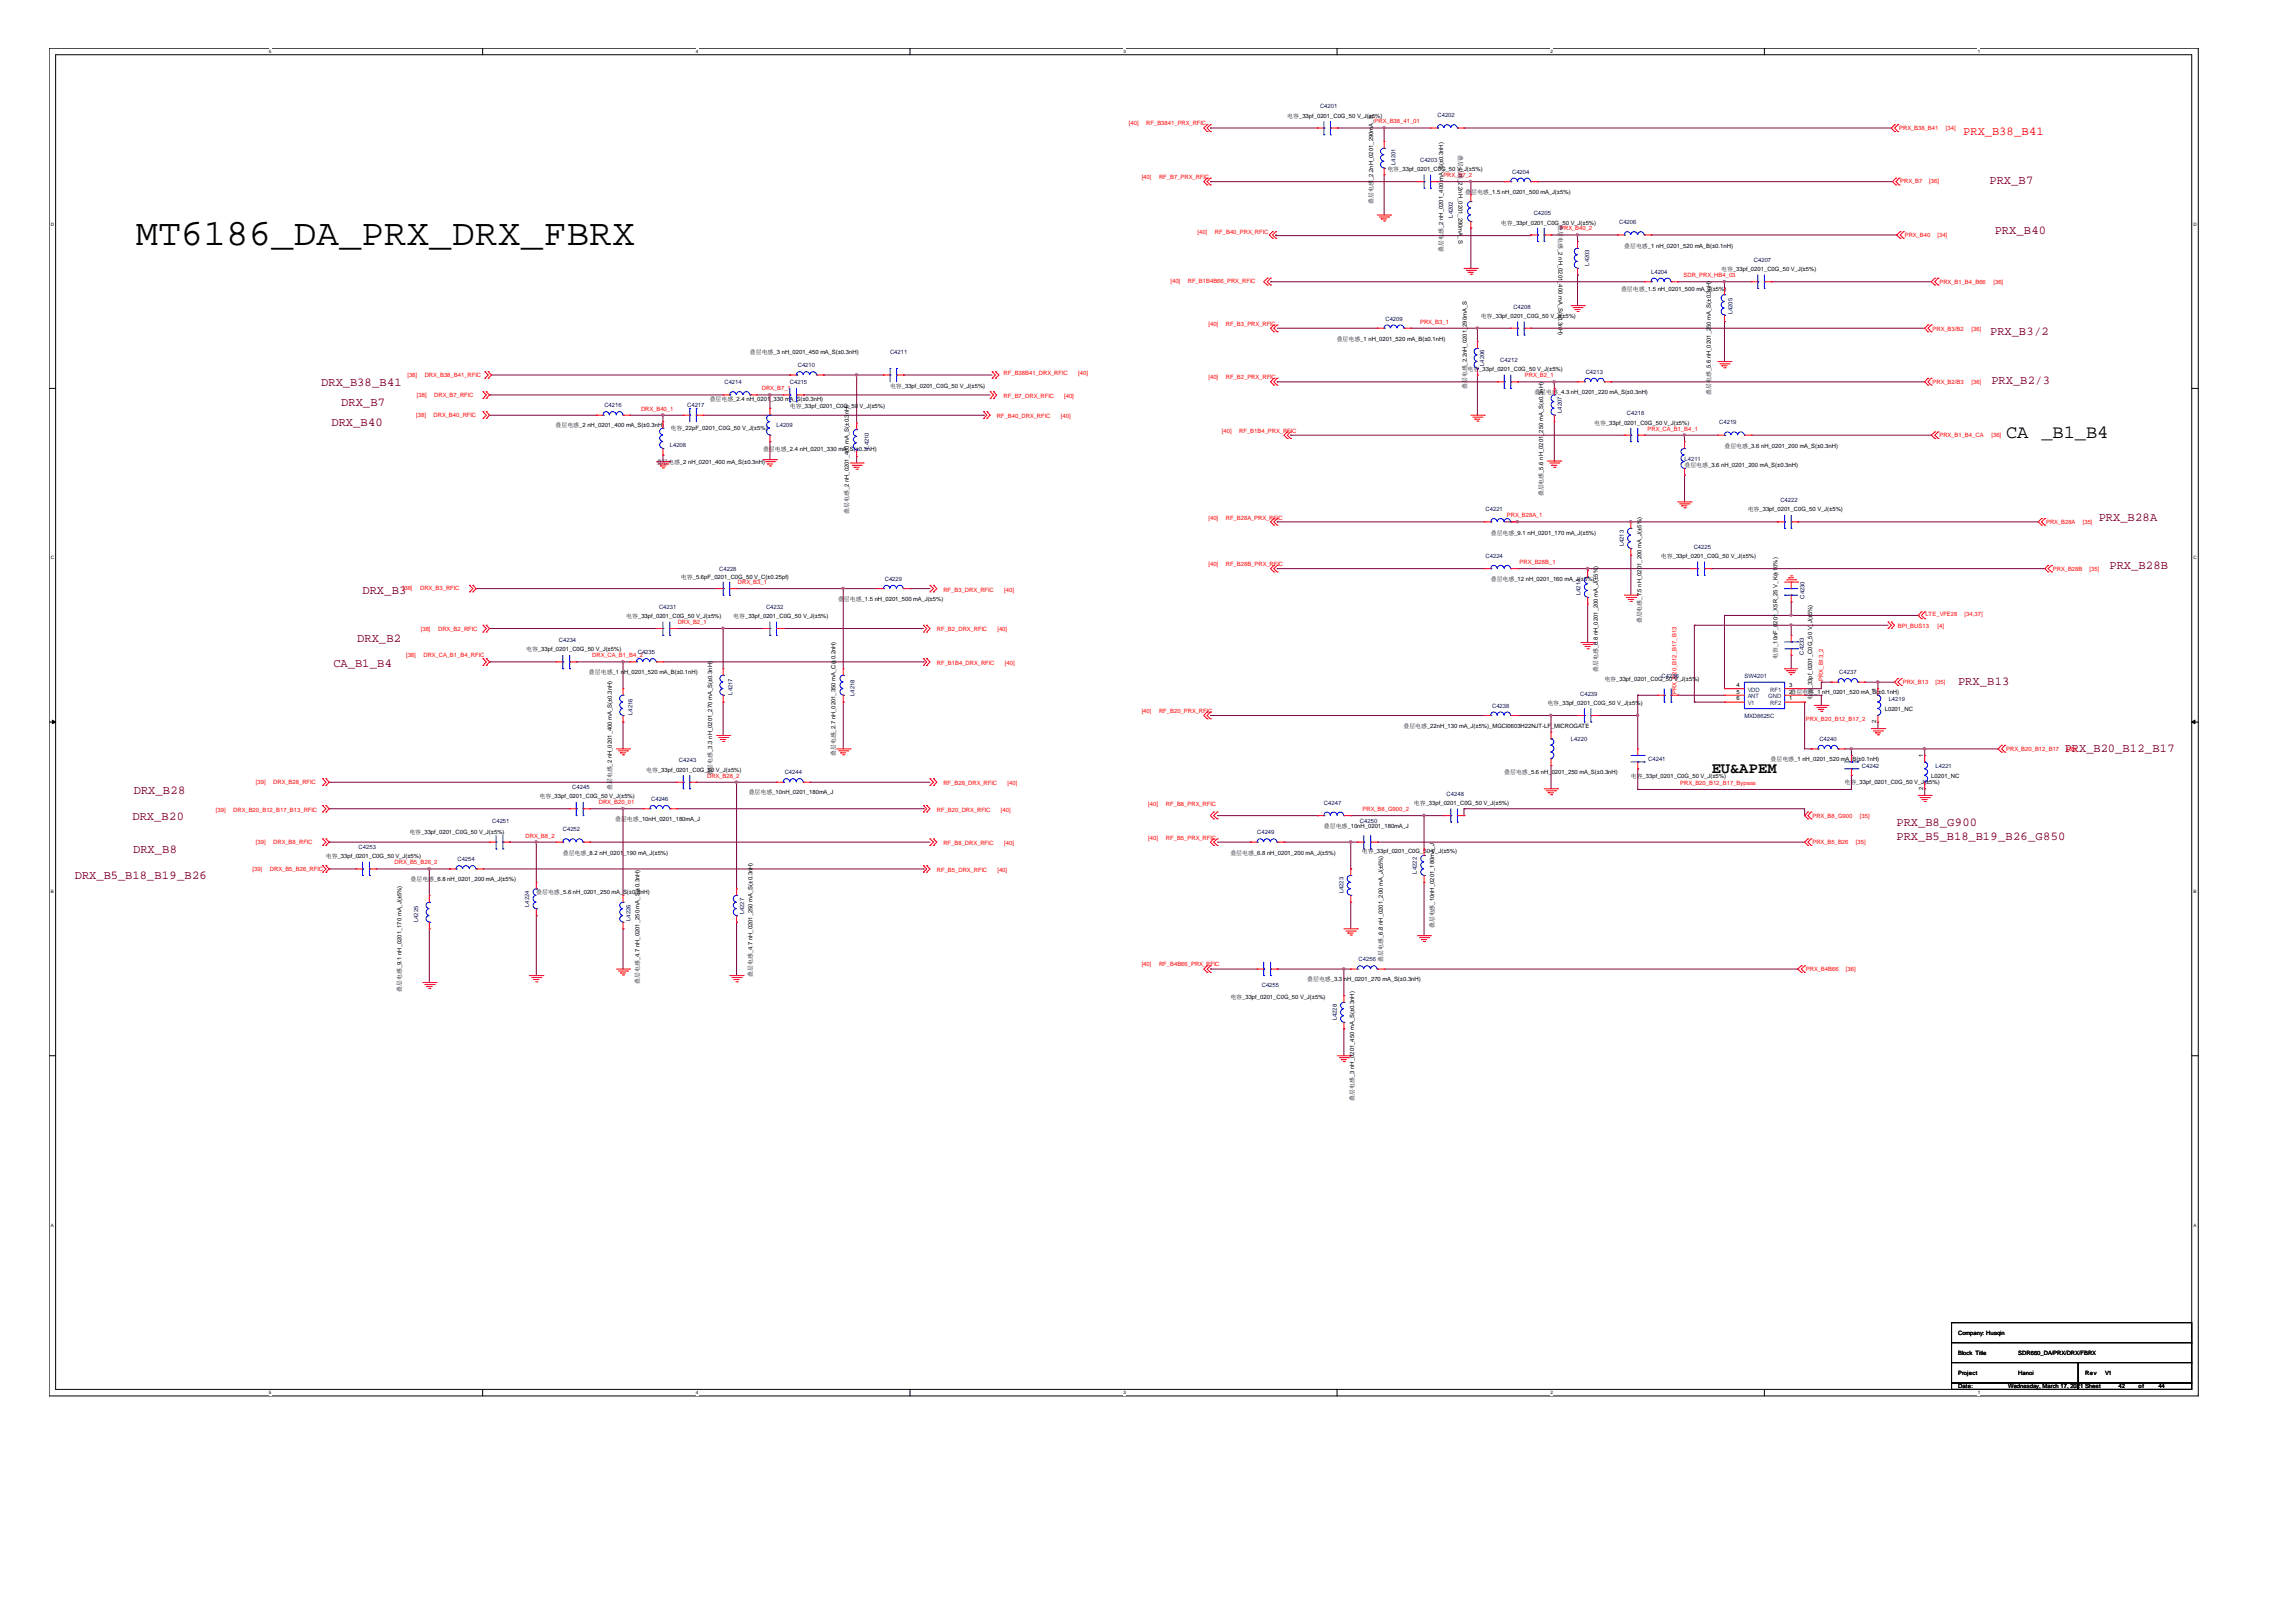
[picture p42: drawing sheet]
<svg xmlns="http://www.w3.org/2000/svg" width="297mm" height="210mm" viewBox="0 0 297 210" stroke-linecap="round" stroke-linejoin="round" font-family="sans-serif">
<defs><g id="words">
<text font-size="4.8" x="17.6" y="31.7">MT6186_DA_PRX_DRX_FBRX</text>
<text font-size="2.4" x="259.5" y="56.7">CA _B1_B4</text>
<text font-size="2" x="221.4" y="100.1">EU&amp;APEM</text>
<text font-size="1.6" fill="#f00" x="254" y="17.5">PRX_B38_B41</text>
<g font-size="1.6" fill="#800000">
<text x="257.4" y="23.8">PRX_B7</text>
<text x="258.1" y="30.2">PRX_B40</text>
<text x="257.5" y="43.4">PRX_B3/2</text>
<text x="41.6" y="49.9">DRX_B38_B41</text>
<text x="44.2" y="52.5">DRX_B7</text>
<text x="257.6" y="49.8">PRX_B2/3</text>
<text x="42.9" y="55.1">DRX_B40</text>
<text x="271.5" y="67.4">PRX_B28A</text>
<text x="46.9" y="76.9">DRX_B3</text>
<text x="272.9" y="73.7">PRX_B28B</text>
<text x="46.2" y="83.1">DRX_B2</text>
<text x="43.1" y="86.4">CA_B1_B4</text>
<text x="253.3" y="88.6">PRX_B13</text>
<text x="267.1" y="97.3">PRX_B20_B12_B17</text>
<text x="17.1" y="106.1">DRX_B20</text>
<text x="17.3" y="102.7">DRX_B28</text>
<text x="245.4" y="106.9">PRX_B8_G900</text>
<text x="9.7" y="113.8">DRX_B5_B18_B19_B26</text>
<text x="17.2" y="110.4">DRX_B8</text>
<text x="245.4" y="108.6">PRX_B5_B18_B19_B26_G850</text>
</g>
<g font-size=".8" fill="#f00">
<text x="146.1" y="16.2">[40]</text>
<text x="148.3" y="16.2">RF_B3841_PRX_RFIC</text>
<text x="177.8" y="16">PRX_B38_41_01</text>
<text x="245.7" y="16.9">PRX_B38_B41</text>
<text x="251.8" y="16.9">[34]</text>
<text x="147.7" y="23.2">[40]</text>
<text x="149.9" y="23.2">RF_B7_PRX_RFIC</text>
<text x="186.7" y="22.9">PRX_B7_2</text>
<text x="245.8" y="23.7">PRX_B7</text>
<text x="249.6" y="23.7">[36]</text>
<text x="201.8" y="29.8">PRX_B40_2</text>
<text x="154.9" y="30.2">[40]</text>
<text x="157.2" y="30.2">RF_B40_PRX_RFIC</text>
<text x="217.8" y="35.9">SDR_PRX_HB4_03</text>
<text x="246.4" y="30.7">PRX_B40</text>
<text x="250.7" y="30.7">[34]</text>
<text x="151.4" y="36.6">[40]</text>
<text x="153.7" y="36.6">RF_B1B4B66_PRX_RFIC</text>
<text x="183.7" y="41.9">PRX_B3_1</text>
<text x="250.9" y="36.7">PRX_B1_B4_B66</text>
<text x="257.9" y="36.7">[36]</text>
<text x="156.3" y="42.2">[40]</text>
<text x="158.6" y="42.2">RF_B3_PRX_RFIC</text>
<text x="250" y="42.8">PRX_B3/B2</text>
<text x="255.1" y="42.8">[36]</text>
<text x="52.7" y="48.8">[38]</text>
<text x="53.8" y="53.9">[38]</text>
<text x="53.9" y="51.3">[38]</text>
<text x="54.9" y="48.8">DRX_B38_B41_RFIC</text>
<text x="56.1" y="53.9">DRX_B40_RFIC</text>
<text x="56.2" y="51.3">DRX_B7_RFIC</text>
<text x="82.9" y="53.1">DRX_B40_1</text>
<text x="98.6" y="50.5">DRX_B7_1</text>
<text x="129.8" y="48.5">RF_B38B41_DRX_RFIC</text>
<text x="129.8" y="51.5">RF_B7_DRX_RFIC</text>
<text x="137.7" y="51.5">[40]</text>
<text x="139.5" y="48.5">[40]</text>
<text x="156.3" y="49.1">[40]</text>
<text x="158.6" y="49.1">RF_B2_PRX_RFIC</text>
<text x="197.3" y="48.8">PRX_B2_1</text>
<text x="250" y="49.7">PRX_B2/B3</text>
<text x="255.1" y="49.7">[36]</text>
<text x="128.9" y="54.1">RF_B40_DRX_RFIC</text>
<text x="137.2" y="54.1">[40]</text>
<text x="158.1" y="56">[40]</text>
<text x="160.3" y="56">RF_B1B4_PRX_RFIC</text>
<text x="213.1" y="55.7">PRX_CA_B1_B4_1</text>
<text x="250.9" y="56.6">PRX_B1_B4_CA</text>
<text x="257.6" y="56.6">[36]</text>
<text x="156.3" y="67.2">[40]</text>
<text x="158.6" y="67.2">RF_B28A_PRX_RFIC</text>
<text x="194.9" y="66.9">PRX_B28A_1</text>
<text x="264.7" y="67.8">PRX_B28A</text>
<text x="269.5" y="67.8">[35]</text>
<text x="52.1" y="76.4">[38]</text>
<text x="54.4" y="76.4">DRX_B3_RFIC</text>
<text x="95.5" y="75.6">DRX_B3_1</text>
<text x="122" y="76.6">RF_B3_DRX_RFIC</text>
<text x="129.9" y="76.6">[40]</text>
<text x="156.3" y="73.3">[40]</text>
<text x="158.6" y="73.3">RF_B28B_PRX_RFIC</text>
<text x="196.6" y="73">PRX_B28B_1</text>
<text x="265.6" y="73.9">PRX_B28B</text>
<text x="270.3" y="73.9">[35]</text>
<text x="54.4" y="81.6">[38]</text>
<text x="56.7" y="81.6">DRX_B2_RFIC</text>
<text x="87.7" y="80.7">DRX_B2_1</text>
<text x="121.2" y="81.7">RF_B2_DRX_RFIC</text>
<text x="129" y="81.7">[40]</text>
<text x="245.5" y="81.3">BPI_BUS13</text>
<text x="249.1" y="79.7">LTE_VFE28</text>
<text x="250.7" y="81.3">[4]</text>
<text x="254.2" y="79.7">[34,37]</text>
<text x="52.5" y="85">[38]</text>
<text x="54.8" y="85">DRX_CA_B1_B4_RFIC</text>
<text x="76.6" y="85.1">DRX_CA_B1_B4_2</text>
<text x="121.2" y="86">RF_B1B4_DRX_RFIC</text>
<text x="130" y="86">[40]</text>
<text x="216.9" y="89.8" transform="rotate(-90 216.9 89.8)">PRX_B20_B12_B17_B13</text>
<text x="235.9" y="88.1" transform="rotate(-90 235.9 88.1)">PRX_B13_2</text>
<text x="246.2" y="88.5">PRX_B13</text>
<text x="250.4" y="88.5">[35]</text>
<text x="147.7" y="92.3">[40]</text>
<text x="149.9" y="92.3">RF_B20_PRX_RFIC</text>
<text x="233.6" y="93.3">PRX_B20_B12_B17_2</text>
<text x="33.1" y="101.4">[39]</text>
<text x="35.3" y="101.4">DRX_B28_RFIC</text>
<text x="91.5" y="100.6">DRX_B28_2</text>
<text x="122" y="101.6">RF_B28_DRX_RFIC</text>
<text x="130.3" y="101.6">[40]</text>
<text x="217.4" y="101.6">PRX_B20_B12_B17_Bypass</text>
<text x="259.5" y="97.2">PRX_B20_B12_B17</text>
<text x="267.4" y="97.2">[35]</text>
<text x="27.9" y="105">[39]</text>
<text x="30.2" y="105">DRX_B20_B12_B17_B13_RFIC</text>
<text x="77.5" y="104.1">DRX_B20_01</text>
<text x="121.2" y="105">RF_B20_DRX_RFIC</text>
<text x="129.5" y="105">[40]</text>
<text x="148.5" y="104.4">[40]</text>
<text x="150.8" y="104.4">RF_B8_PRX_RFIC</text>
<text x="176.3" y="105">PRX_B8_G900_2</text>
<text x="234.5" y="105.8">PRX_B8_G900</text>
<text x="240.6" y="105.8">[35]</text>
<text x="32.7" y="112.7">[39]</text>
<text x="33.1" y="109.2">[39]</text>
<text x="34.9" y="112.7">DRX_B5_B26_RFIC</text>
<text x="35.3" y="109.2">DRX_B8_RFIC</text>
<text x="51.1" y="111.9">DRX_B5_B26_2</text>
<text x="68" y="108.4">DRX_B8_2</text>
<text x="121.2" y="112.8">RF_B5_DRX_RFIC</text>
<text x="122" y="109.4">RF_B8_DRX_RFIC</text>
<text x="129" y="112.8">[40]</text>
<text x="129.9" y="109.4">[40]</text>
<text x="148.5" y="108.7">[40]</text>
<text x="150.8" y="108.7">RF_B5_PRX_RFIC</text>
<text x="234.5" y="109.3">PRX_B5_B26</text>
<text x="240.1" y="109.3">[35]</text>
<text x="147.7" y="125.1">[40]</text>
<text x="149.9" y="125.1">RF_B4B66_PRX_RFIC</text>
<text x="233.6" y="125.7">PRX_B4B66</text>
<text x="238.8" y="125.7">[36]</text>
</g>
<g font-size=".8">
<text x="166.5" y="15.2">电容_33pf_0201_C0G_50 V_J(±5%)</text>
<text x="177.6" y="23.3" transform="rotate(-90 177.6 23.3)">_2.2nH_0201_290mA_S</text>
<text x="179.5" y="22.2">电容_33pf_0201_C0G_50 V_J(±5%)</text>
<text x="188.7" y="20.1" transform="rotate(90 188.7 20.1)">叠层电感_</text>
<text x="188.7" y="23.6" transform="rotate(90 188.7 23.6)">2.2nH_0201_290mA</text>
<text x="177.6" y="26.3" transform="rotate(-90 177.6 26.3)">叠层电感</text>
<text x="189.6" y="25.1">叠层电感_1.5 nH_0201_500 mA_J(±5%)</text>
<text x="194.2" y="29.1">电容_33pf_0201_C0G_50 V_J(±5%)</text>
<text x="201.6" y="29.2" transform="rotate(90 201.6 29.2)">叠层电感_2 nH_0201_400 mA_S(±0.3n</text>
<text x="186.7" y="32.6" transform="rotate(-90 186.7 32.6)">叠层电感_2 nH_0201_400 mA_S(±0.3nH)</text>
<text x="188.7" y="30.6" transform="rotate(90 188.7 30.6)">_S</text>
<text x="210.1" y="32.1">叠层电感_1 nH_0201_520 mA_B(±0.1nH)</text>
<text x="222.7" y="35.1">电容_33pf_0201_C0G_50 V_J(±5%)</text>
<text x="191.6" y="41.1">电容_33pf_0201_C0G_50 V_J(±5%)</text>
<text x="209.7" y="37.6">叠层电感_1.5 nH_0201_500 mA_J(±5%)</text>
<text x="97" y="45.8">叠层电感_3 nH_0201_450 mA_S(±0.3nH)</text>
<text x="172.9" y="44.1">叠层电感_1 nH_0201_520 mA_B(±0.1nH)</text>
<text x="201.6" y="42.5" transform="rotate(90 201.6 42.5)">H)</text>
<text x="91.8" y="51.8">叠层电感_2.4 nH_0201_330 mA_S(±0.3nH)</text>
<text x="102.2" y="52.8">电容_33pf_0201_C0G_50</text>
<text x="111.2" y="52.8">V_J(±5%)</text>
<text x="115.1" y="50.2">电容_33pf_0201_C0G_50 V_J(±5%)</text>
<text x="189.8" y="50.3" transform="rotate(-90 189.8 50.3)">叠层电感_2.2nH_0201_290mA_S</text>
<text x="189.9" y="48.1">电容_33pf_0201_C0G_50 V_J(±5%)</text>
<text x="198.5" y="51">叠层电感_4.3 nH_0201_220 mA_S(±0.3nH)</text>
<text x="221.3" y="51.1" transform="rotate(-90 221.3 51.1)">叠层电感_5.6 nH_0201_250 mA_S(±0.3nH)</text>
<text x="71.9" y="55.3">叠层电感_2 nH_0201_400 mA_S(±0.3nH)</text>
<text x="86.7" y="55.6">电容_22pF_0201_C0G_50 V_J(±5%)</text>
<text x="98.7" y="58.3">叠层电感_2.4 nH_0201_330 mA_S(±0.3nH)</text>
<text x="206.2" y="55">电容_33pf_0201_C0G_50 V_J(±5%)</text>
<text x="223.1" y="58">叠层电感_3.6 nH_0201_200 mA_S(±0.3nH)</text>
<text x="84.9" y="60">叠层电感_2 nH_0201_400 mA_S(±0.3nH)</text>
<text x="199.6" y="64.2" transform="rotate(-90 199.6 64.2)">叠层电感_5.6 nH_0201_250 mA_S(±0.3nH)</text>
<text x="217.9" y="60.5">叠层电感_3.6 nH_0201_200 mA_S(±0.3nH)</text>
<text x="109.8" y="66.5" transform="rotate(-90 109.8 66.5)">叠层电感_2 nH_0201_400 mA_S(±0.3nH)</text>
<text x="192.9" y="69.2">叠层电感_9.1 nH_0201_170 mA_J(±5%)</text>
<text x="226.1" y="66.2">电容_33pf_0201_C0G_50 V_J(±5%)</text>
<text x="88.1" y="74.9">电容_5.6pF_0201_C0G_50 V_C(±0.25pf)</text>
<text x="108.4" y="77.7">叠层电感_1.5 nH_0201_500 mA_J(±5%)</text>
<text x="192.9" y="75.2">叠层电感_12 nH_0201_160 mA_J(±5%)</text>
<text x="214.9" y="72.2">电容_33pf_0201_C0G_50 V_J(±5%)</text>
<text x="81" y="80">电容_33pf_0201_C0G_50 V_J(±5%)</text>
<text x="94.9" y="80">电容_33pf_0201_C0G_50 V_J(±5%)</text>
<text x="212.3" y="80.7" transform="rotate(-90 212.3 80.7)">叠层电感_7.5 nH_0201_200 mA_J(±5%)</text>
<text x="234.4" y="79.6" transform="rotate(-90 234.4 79.6)">5%)</text>
<text x="68.1" y="84.3">电容_33pf_0201_C0G_50 V_J(±5%)</text>
<text x="76.2" y="87.3">叠层电感_1 nH_0201_520 mA_B(±0.1nH)</text>
<text x="206.7" y="87" transform="rotate(-90 206.7 87)">叠层电感_6.8 nH_0201_200 mA_J(±5%)</text>
<text x="207.6" y="88.1">电容_33pf_0201_C0G_50 V_J(±5%)</text>
<text x="224.7" y="88.9">4</text>
<text x="224.7" y="89.8">5</text>
<text x="230" y="85.2" transform="rotate(-90 230 85.2)">电容_10nF_0201_X5R_25 V_K(±10%)</text>
<text x="231.5" y="89.8">2叠层电感_1 nH_0201_520 mA_B(±0.1nH)</text>
<text x="231.5" y="88.9">3</text>
<text x="234.4" y="89.1" transform="rotate(-90 234.4 89.1)">_33pf_0201_C0G_50 V_J(±</text>
<text x="242.7" y="89.4" transform="rotate(-90 242.7 89.4)">1</text>
<text x="181.6" y="94.2">叠层电感_22nH_130 mA_J(±5%)_MGCI0603H22NJT-LF_MICROGATE</text>
<text x="200.2" y="91.2">电容_33pf_0201_C0G_50 V_J(±5%)</text>
<text x="224.7" y="90.6">6</text>
<text x="231.5" y="90.6">1</text>
<text x="234.4" y="90.6" transform="rotate(-90 234.4 90.6)">电容</text>
<text x="242.7" y="93.6" transform="rotate(-90 242.7 93.6)">2</text>
<text x="243.8" y="92">L0201_NC</text>
<text x="83.6" y="99.9">电容_33pf_0201_C0G_50 V_J(±5%)</text>
<text x="92.1" y="100.3" transform="rotate(-90 92.1 100.3)">叠层电感_3.3 nH_0201_270 mA_S(±0.3nH)</text>
<text x="108.1" y="97.8" transform="rotate(-90 108.1 97.8)">叠层电感_2.7 nH_0201_350 mA_C(±0.2nH)</text>
<text x="194.6" y="100.2">叠层电感_5.6 nH_0201_250 mA_S(±0.3nH)</text>
<text x="211" y="100.6">电容_33pf_0201_C0G_50 V_J(±5%)</text>
<text x="229.1" y="98.5">叠层电感_1 nH_0201_520 mA_B(±0.1nH)</text>
<text x="238.6" y="101.5">电容_33pf_0201_C0G_50 V_J(±5%)</text>
<text x="248.8" y="98" transform="rotate(-90 248.8 98)">1</text>
<text x="249.9" y="100.6">L0201_NC</text>
<text x="53" y="108">电容_33pf_0201_C0G_50 V_J(±5%)</text>
<text x="69.8" y="103.3">电容_33pf_0201_C0G_50 V_J(±5%)</text>
<text x="79.2" y="102.2" transform="rotate(-90 79.2 102.2)">叠层电感_2 nH_0201_400 mA_S(±0.3nH)</text>
<text x="79.6" y="106.3">叠层电感_10nH_0201_180mA_J</text>
<text x="96.9" y="102.8">叠层电感_10nH_0201_180mA_J</text>
<text x="171.3" y="107.2">叠层电感_10nH_0201_180mA_J</text>
<text x="182.9" y="104.2">电容_33pf_0201_C0G_50 V_J(±5%)</text>
<text x="248.8" y="102.2" transform="rotate(-90 248.8 102.2)">2</text>
<text x="42.2" y="111.1">电容_33pf_0201_C0G_50 V_J(±5%)</text>
<text x="72.8" y="110.7">叠层电感_8.2 nH_0201_190 mA_J(±5%)</text>
<text x="159.2" y="110.6">叠层电感_6.8 nH_0201_200 mA_J(±5%)</text>
<text x="176.2" y="110.4">电容_33pf_0201_C0G_50 V_J(±5%)</text>
<text x="53.1" y="114">叠层电感_6.8 nH_0201_200 mA_J(±5%)</text>
<text x="69.4" y="115.7">叠层电感_5.6 nH_0201_250 mA_S(±0.3nH)</text>
<text x="178.9" y="124.4" transform="rotate(-90 178.9 124.4)">叠层电感_6.8 nH_0201_200 mA_J(±5%)</text>
<text x="185.5" y="120.1" transform="rotate(-90 185.5 120.1)">叠层电感_10nH_0201_180mA_J</text>
<text x="51.9" y="128.3" transform="rotate(-90 51.9 128.3)">叠层电感_9.1 nH_0201_170 mA_J(±5%)</text>
<text x="82.7" y="127.3" transform="rotate(-90 82.7 127.3)">叠层电感_4.7 nH_0201_250 mA_S(±0.3nH)</text>
<text x="97.4" y="126.4" transform="rotate(-90 97.4 126.4)">叠层电感_4.7 nH_0201_250 mA_S(±0.3nH)</text>
<text x="159.2" y="129.3">电容_33pf_0201_C0G_50 V_J(±5%)</text>
<text x="169.1" y="127">叠层电感_3.3 nH_0201_270 mA_S(±0.3nH)</text>
<text x="175.2" y="142.4" transform="rotate(-90 175.2 142.4)">叠层电感_3 nH_0201_450 mA_S(±0.3nH)</text>
<text x="253.3" y="172.7">Company: Huaqin</text>
<text x="253.3" y="179.7">Date:</text>
<text x="253.3" y="175.4">Block Title</text>
<text x="253.3" y="177.9">Project</text>
<text x="259.8" y="179.7">Wednesday, March 17, 2021 Sheet</text>
<text x="261.1" y="177.9">Hanoi</text>
<text x="261.1" y="175.4">SDR660_DA/PRX/DRX/FBRX</text>
<text x="269.7" y="177.9">Rev</text>
<text x="272.3" y="177.9">V1</text>
<text x="274.1" y="179.7">42</text>
<text x="276.6" y="179.7">of</text>
<text x="279.2" y="179.7">44</text>
</g>
<g font-size=".8" fill="#000080">
<text x="170.8" y="14">C4201</text>
<text x="186" y="15.1">C4202</text>
<text x="180.6" y="21.4" transform="rotate(-90 180.6 21.4)">L4201</text>
<text x="183.7" y="20.9">C4203</text>
<text x="195.6" y="22.5">C4204</text>
<text x="188" y="28.2" transform="rotate(-90 188 28.2)">L4202</text>
<text x="198.4" y="27.8">C4205</text>
<text x="209.5" y="29">C4206</text>
<text x="205.6" y="34.4" transform="rotate(-90 205.6 34.4)">L4203</text>
<text x="213.6" y="35.4">L4204</text>
<text x="226.9" y="33.9">C4207</text>
<text x="179.2" y="41.5">C4209</text>
<text x="195.8" y="39.9">C4208</text>
<text x="224.2" y="40.7" transform="rotate(-90 224.2 40.7)">L4205</text>
<text x="103.2" y="47.5">C4210</text>
<text x="115.1" y="45.8">C4211</text>
<text x="192" y="47.3" transform="rotate(-90 192 47.3)">L4206</text>
<text x="194.1" y="46.8">C4212</text>
<text x="78.2" y="52.7">C4216</text>
<text x="88.9" y="52.6">C4217</text>
<text x="93.7" y="49.7">C4214</text>
<text x="102.2" y="49.7">C4215</text>
<text x="202.1" y="53.4" transform="rotate(-90 202.1 53.4)">L4207</text>
<text x="205.1" y="48.4">C4213</text>
<text x="210.5" y="53.7">C4218</text>
<text x="86.7" y="57.9">L4208</text>
<text x="100.5" y="55.3">L4209</text>
<text x="112.4" y="58.1" transform="rotate(-90 112.4 58.1)">L4210</text>
<text x="217.9" y="59.6">L4211</text>
<text x="222.4" y="54.9">C4219</text>
<text x="230.3" y="65">C4222</text>
<text x="192.2" y="66.1">C4221</text>
<text x="210.1" y="70.7" transform="rotate(-90 210.1 70.7)">L4213</text>
<text x="219.1" y="71">C4225</text>
<text x="93" y="73.9">C4228</text>
<text x="114.5" y="75.2">C4229</text>
<text x="192.2" y="72.2">C4224</text>
<text x="204.5" y="77" transform="rotate(-90 204.5 77)">L4214</text>
<text x="233.5" y="77.5" transform="rotate(-90 233.5 77.5)">C4230</text>
<text x="72.3" y="83.1">C4234</text>
<text x="85.3" y="78.8">C4231</text>
<text x="99.1" y="78.8">C4232</text>
<text x="82.5" y="84.7">C4235</text>
<text x="94.8" y="89.9" transform="rotate(-90 94.8 89.9)">L4217</text>
<text x="215" y="87.7">C4236</text>
<text x="225.7" y="87.7">SW4201</text>
<text x="233.4" y="84.7" transform="rotate(-90 233.4 84.7)">C4233</text>
<text x="238" y="87.3">C4237</text>
<text x="81.8" y="92.5" transform="rotate(-90 81.8 92.5)">L4216</text>
<text x="110.5" y="90.1" transform="rotate(-90 110.5 90.1)">L4218</text>
<text x="193" y="91.6">C4238</text>
<text x="203.2" y="95.9">L4220</text>
<text x="204.4" y="90">C4239</text>
<text x="225.7" y="92.9">MXD8625C</text>
<text x="235.4" y="95.9">C4240</text>
<text x="244.3" y="90.7">L4219</text>
<text x="87.8" y="98.7">C4243</text>
<text x="101.5" y="100.2">C4244</text>
<text x="213.2" y="98.5">C4241</text>
<text x="240.9" y="99.3">C4242</text>
<text x="250.4" y="99.3">L4221</text>
<text x="63.7" y="106.4">C4251</text>
<text x="72.8" y="107.5">C4252</text>
<text x="74" y="102.1">C4245</text>
<text x="84.2" y="103.6">C4246</text>
<text x="162.6" y="108">C4249</text>
<text x="171.3" y="104.1">C4247</text>
<text x="175.9" y="106.4">C4250</text>
<text x="187.2" y="103">C4248</text>
<text x="46.4" y="109.9">C4253</text>
<text x="59.2" y="111.4">C4254</text>
<text x="183.3" y="113" transform="rotate(-90 183.3 113)">L4222</text>
<text x="54.1" y="119.4" transform="rotate(-90 54.1 119.4)">L4225</text>
<text x="68.5" y="117.4" transform="rotate(-90 68.5 117.4)">L4224</text>
<text x="81.6" y="119.2" transform="rotate(-90 81.6 119.2)">L4226</text>
<text x="96.3" y="118.3" transform="rotate(-90 96.3 118.3)">L4227</text>
<text x="173.8" y="115.6" transform="rotate(-90 173.8 115.6)">L4223</text>
<text x="175.8" y="124.4">C4256</text>
<text x="163.2" y="127.7">C4255</text>
<text x="172.9" y="132.1" transform="rotate(-90 172.9 132.1)">L4228</text>
</g>
<g font-size=".8" fill="#004080">
<text x="226.1" y="89.5">VDD</text>
<text x="229" y="89.5">RF1</text>
<text x="226.1" y="90.4">ANT</text>
<text x="226.1" y="91.2">V1</text>
<text x="228.8" y="90.4">GND</text>
<text x="229" y="91.2">RF2</text>
</g>
<g font-size=".6">
<text x="34.8" y="6.9">5</text>
<text x="90" y="6.9">4</text>
<text x="145.3" y="6.9">3</text>
<text x="200.6" y="6.9">2</text>
<text x="255.9" y="6.9">1</text>
<text x="6.6" y="29.2">D</text>
<text x="283.8" y="29.2">D</text>
<text x="6.6" y="72.4">C</text>
<text x="283.8" y="72.4">C</text>
<text x="6.6" y="115.6">B</text>
<text x="283.8" y="115.6">B</text>
<text x="6.6" y="158.8">A</text>
<text x="283.8" y="158.8">A</text>
<text x="34.8" y="180.4">5</text>
<text x="90" y="180.4">4</text>
<text x="145.3" y="180.4">3</text>
<text x="200.6" y="180.4">2</text>
<text x="255.9" y="180.4">1</text>
</g>
</g></defs>
<path d="M6.3 6.2h278.1v174.4l-278 .1zM7.2 7.1h276.3v172.7h-276.3z" fill="none" stroke="#000" stroke-width=".13"/>
<g fill="#fff">
<path d="M34.8 6.3h.3v.7h-.3z"/>
<path d="M34.8 179.9h.3v.7h-.3z"/>
</g>
<path d="M62.4 6.2v.9M62.4 179.8v.9" fill="none" stroke="#000" stroke-width=".13"/>
<g fill="#fff">
<path d="M90 6.3h.3v.7h-.3z"/>
<path d="M90 179.9h.3v.7h-.3z"/>
</g>
<path d="M117.7 6.2v.9M117.7 179.8v.9" fill="none" stroke="#000" stroke-width=".13"/>
<g fill="#fff">
<path d="M145.3 6.3h.3v.7h-.3z"/>
<path d="M145.3 179.9h.3v.7h-.3z"/>
</g>
<path d="M173 6.2v.9M173 179.8v.9" fill="none" stroke="#000" stroke-width=".13"/>
<g fill="#fff">
<path d="M200.6 6.3h.3v.7h-.3z"/>
<path d="M200.6 179.9h.3v.7h-.3z"/>
</g>
<path d="M228.3 6.2v.9M228.3 179.8v.9" fill="none" stroke="#000" stroke-width=".13"/>
<g fill="#fff">
<path d="M255.9 6.3h.3v.7h-.3z"/>
<path d="M255.9 179.9h.3v.7h-.3z"/>
<path d="M6.6 28.7h.3v.7h-.3z"/>
<path d="M283.8 28.7h.3v.7h-.3z"/>
<path d="M6.6 71.9h.3v.6h-.3z"/>
<path d="M283.8 71.9h.3v.6h-.3z"/>
</g>
<path d="M6.4 50.3h.8M283.6 50.3h.8" fill="none" stroke="#000" stroke-width=".13"/>
<g fill="#fff">
<path d="M6.6 115h.3v.7h-.3z"/>
<path d="M283.8 115h.3v.7h-.3z"/>
</g>
<path d="M6.4 93.4h.8M283.6 93.4h.8" fill="none" stroke="#000" stroke-width=".13"/>
<g fill="#000" stroke="#000" stroke-width=".13">
<path d="M6.8 93.2l.4 .2-.4 .3z" fill-rule="evenodd"/>
<path d="M283.5 93.4l.5-.2v.5z" fill-rule="evenodd"/>
</g>
<g fill="#fff">
<path d="M6.6 158.2h.3v.7h-.3z"/>
<path d="M283.8 158.2h.3v.7h-.3z"/>
</g>
<path d="M6.4 136.6h.8M283.6 136.6h.8M252.5 171.2h31v2.6h-31zM252.5 173.8h31v2.5h-31zM252.5 176.3h16.4v2.7h-16.4zM252.5 179h16.4v.8h-16.4zM268.9 179h14.6v.8h-14.6zM268.9 176.3h14.6v2.7h-14.6z" fill="none" stroke="#000" stroke-width=".13"/>
<g fill="none" stroke="#800040" stroke-width=".13">
<path d="M156.6 16.6h13.8M156.6 16.6h.1M173 16.6h.1M173 16.6h12.1M179.1 16.6h.1M179.1 16.6v1.7M189.4 16.6h55.3M244.7 16.6h.1M156.6 23.5h.1M156.6 23.5h26.8M164.4 36.5h.1M164.4 36.5h48.3"/>
<path d="M165.1 30.5h.1M165.1 30.4h.1M165.1 30.4v.1M179.1 22.6h.1M179.1 22.6v5.2M186 23.5h.1M186 23.5h8.6M190.3 29.5h.1M190.3 23.5h.1M190.3 23.5v1.7M190.3 29.5v5.2M194.6 23.5h.1"/>
<path d="M198 30.4h.1M198 30.4v.1h-32.9M198.9 23.5h.1M198.9 23.5h46M200.7 30.4h.1M200.7 30.4h8.6M204.1 30.4h.1M204.1 35.6h.1M204.1 30.4v.9M204.1 35.6v4M213.6 30.4h31.8M217 36.5h.1"/>
<path d="M217 36.5h9.6M223.1 36.5h.1M223.1 36.5v.8M229.2 36.5h20.7M229.2 36.5h.1M245.4 30.4h.1M63.3 51.1h.1M63.3 53.7h13.8M63.3 51.1h30.3M63.6 48.5h38.6M77.1 53.7h.1M81.4 53.7h7"/>
<path d="M81.4 53.7h.1M85.8 53.7h.1M85.8 58.9h.1M85.8 53.7v.9M85.8 58.9v.8M91 53.7h36.3M97.9 51.1h3.4M99.6 51.1h.1M99.6 52.8h.1M99.6 57.2h.1M99.6 51.1v1.7M99.6 57.2v2.3"/>
<path d="M102.2 48.5h.1M103.9 51.1h24.2M103.9 51.1h.1M106.5 48.5h7.8M106.5 48.5h.1M110.8 59.1h.1M110.8 48.5h.1M110.8 48.5v6.3M110.8 59.1v.8M116.9 48.5h11.5M116.9 48.5h.1M127.3 53.7h.1"/>
<path d="M165.2 49.4h.1M165.2 42.5h13M165.2 49.4h28.5M167 56.3h.1M167 56.3h43.1M178.2 42.5h.1M182.5 42.5h13M182.5 42.5h.1M191.1 42.5h.1M191.1 48.5h.1M191.1 42.5v1.7M191.1 48.5v5.2"/>
<path d="M196.3 49.4h.1M196.3 49.4h7.8M198 42.5h.1M198 42.5h51M201.1 49.4h.1M201.1 59.7h.1M201.1 50.3h.1M201.1 49.4v.9M201.1 54.6v5.1M208.4 49.4h.1M208.4 49.4h40.6M212.7 56.3h.1"/>
<path d="M212.7 56.3h9.5M217.9 56.3h.1M217.9 56.3v.9M223.1 41.6h.1M223.1 41.6v5.2M226.6 56.3h23.3M249.9 56.3h.1M61.6 76.2h.1M61.6 76.2h31.1M95.3 76.2h18.1M95.3 76.2h.1M109.1 76.2h.1"/>
<path d="M109.1 76.2v10.3M113.4 76.2h.1M117.7 76.2h.1M117.7 76.2h2.6M165.2 73.6h.1M165.2 67.5h.1M165.2 67.5h26.8M165.2 73.6h26.8M194.6 67.5h35.4M196.3 67.5h.1M196.3 73.6h22.5M205.4 73.6h.1"/>
<path d="M205.4 73.6v.2M205.4 78.2v5M211 71.9h.1M211 67.5h.1M211 71.9v5.1M217.9 61.5h.1M217.9 61.5v3.5M221.4 73.6h.1M221.4 73.6h43.1M223.1 79.6h.1M223.1 79.6v9.5M223.1 79.6h25.1"/>
<path d="M230 67.5h.1M231.7 77.9h.1M231.7 79.6h.1M231.7 77.9v1.7M232.6 67.5h.1M232.6 67.5h31.1M248.2 79.6h.1M63.3 85.7h8.7M63.3 85.7h.1M63.3 81.3h21.6M74.5 85.7h6.9M74.5 85.7h.1"/>
<path d="M80.6 85.7h.1M80.6 93.4h.1M80.6 85.7v3.4M80.6 93.4v3.5M84.9 81.3h.1M85.8 85.7h33.7M87.5 81.3h.1M87.5 81.3h11.2M93.6 90.9h.1M93.6 81.3h.1M93.6 81.3v5.2M93.6 90.9v4.3"/>
<path d="M101.3 81.3h.1M101.3 81.3h18.2M109.1 90.9h.1M109.1 90.9v6M119.5 85.7h.1M156.6 92.6h35.4M192 92.6h.1M196.3 92.6h7.8M196.3 92.6h.1M200.7 92.6h.1M200.7 99.1h.1M200.7 92.6v2.2"/>
<path d="M200.7 99.1v3M205.4 83.2h.1M206.7 92.6h5.2M206.7 92.6h.1M211.9 92.6h.1M211.9 99.5h.1M211.9 90h.1M211.9 90v6.9M211.9 99.5v2.7M211.9 90h2.6M217 90h.1M217 90h6.1"/>
<path d="M219.2 80.9h.1M219.2 90.9h.1M219.2 80.9v10M219.2 80.9h25.1M219.2 90.9h3.9M231.7 80.9h.1M231.7 84.8h.1M231.7 80.9v1.3M231.7 84.8v1.7M233.5 90h2.1M233.5 89.1h.1M233.5 90h.1"/>
<path d="M233.5 90.9h.1M233.5 90.9v6h.8M234.3 96.9h.1M235.6 88.3h.1M235.6 90h.1M235.6 88.3h1.3M235.6 88.3v.8h-2.1M235.6 90v1.3M236.9 88.3h.1M238.6 96.9h19.9M239.5 97.8h.1M239.5 96.9h.1"/>
<path d="M239.5 96.9v.9M241.2 88.3h3.9M241.2 88.3h.1M243 88.3h.1M243 94.3h.1M243 88.3v.8M243 93.4v.9M249 97.8h.1M249 96.9h.1M249 96.9v.9M258.5 96.9h.1M42.6 101.2h44.9"/>
<path d="M42.6 112.5h3.5M42.6 101.2h.1M42.6 104.7h.1M42.6 109h.1M42.6 112.5h.1M42.6 104.7h31.1M42.6 109h20.7M48.6 112.5h9.6M55.5 112.5h.1M55.5 112.5v3.4M58.2 112.5h.1M62.5 112.5h57"/>
<path d="M65.9 109h6.1M65.9 109h.1M69.4 118.5h.1M69.4 109h.1M69.4 109v5.2M69.4 118.5v7.8M76.3 104.7h6.9M76.3 104.7h.1M76.3 109h.1M76.3 109h44M80.6 104.7h.1M80.6 104.7v11.2"/>
<path d="M87.5 104.7h32M90.1 101.2h10.4M90.1 101.2h.1M95.3 119.4h.1M95.3 101.2h.1M95.3 101.2v13.8M95.3 119.4v6.9M100.5 101.2h.1M104.8 101.2h.1M104.8 101.2h15.5M119.5 112.5h.1M119.5 104.7h.1"/>
<path d="M157.5 109h4.3M157.5 105.6h12.9M161.8 109h.1M166.1 109h9.5M166.1 109h.1M170.4 105.6h.1M174.8 105.6h.1M174.8 112.5h.1M174.8 109h.1M174.8 116.8h.1M174.8 109v3.5M174.8 116.8v3.4"/>
<path d="M174.8 105.6h12M178.2 109h.1M178.2 109h55.3M184.2 114.2h.1M184.2 105.6h.1M184.2 105.6v4.3M184.2 114.2v6.9M189.4 104.7h44.1v.9M189.4 104.7h.1M189.4 105.6h.1M189.4 104.7v.9M211.9 102.2h.1"/>
<path d="M233.5 105.6h.1M239.5 100.3h.1M239.5 100.3v1.9h-27.6M249 102.1h.1M249 102.1v.8M55.5 120.2h.1M55.5 120.2v6.9M80.6 120.2h.1M80.6 120.2v5.2M156.6 125.4h.1M156.6 125.4h6M165.2 125.4h.1"/>
<path d="M165.2 125.4h9.6M173.9 125.4h.1M173.9 128.8h.1M173.9 133.2h.1M173.9 125.4v3.4M173.9 133.2v3.4M179.1 125.4h53.5M232.6 125.4h.1"/>
</g>
<g fill="#f0f" stroke="#f0f" stroke-width=".13">
<path d="M85.6 53.6h.2v.2h-.2z" fill-rule="evenodd"/>
<path d="M99.5 51h.2v.2h-.2z" fill-rule="evenodd"/>
<path d="M80.5 104.5h.2v.2h-.2z" fill-rule="evenodd"/>
<path d="M55.4 112.3h.2v.2h-.2z" fill-rule="evenodd"/>
<path d="M190.2 23.4h.2v.2h-.2z" fill-rule="evenodd"/>
<path d="M178.9 16.4h.2v.2h-.2z" fill-rule="evenodd"/>
<path d="M191 42.3h.2v.2h-.2z" fill-rule="evenodd"/>
<path d="M200.9 49.3h.3v.2h-.3z" fill-rule="evenodd"/>
<path d="M184.1 105.4h.2v.2h-.2z" fill-rule="evenodd"/>
<path d="M205.3 73.5h.2v.2h-.2z" fill-rule="evenodd"/>
<path d="M80.5 85.5h.2v.2h-.2z" fill-rule="evenodd"/>
<path d="M204 30.3h.2v.2h-.2z" fill-rule="evenodd"/>
<path d="M110.7 48.4h.2v.2h-.2z" fill-rule="evenodd"/>
<path d="M223 36.3h.2v.2h-.2z" fill-rule="evenodd"/>
<path d="M93.4 81.2h.2v.2h-.2z" fill-rule="evenodd"/>
<path d="M95.2 101.1h.2v.2h-.2z" fill-rule="evenodd"/>
<path d="M69.2 108.8h.3v.3h-.3z" fill-rule="evenodd"/>
<path d="M210.9 67.4h.2v.2h-.2z" fill-rule="evenodd"/>
<path d="M109 76h.2v.2h-.2z" fill-rule="evenodd"/>
<path d="M200.5 92.5h.2v.2h-.2z" fill-rule="evenodd"/>
<path d="M211.7 92.5h.3v.2h-.3z" fill-rule="evenodd"/>
<path d="M248.9 96.8h.2v.2h-.2z" fill-rule="evenodd"/>
<path d="M173.7 125.3h.2v.2h-.2z" fill-rule="evenodd"/>
<path d="M174.6 108.8h.2v.3h-.2z" fill-rule="evenodd"/>
<path d="M196.2 67.4h.2v.2h-.2z" fill-rule="evenodd"/>
<path d="M217.8 56.2h.2v.2h-.2z" fill-rule="evenodd"/>
<path d="M231.6 79.5h.2v.2h-.2z" fill-rule="evenodd"/>
<path d="M231.6 80.8h.2v.2h-.2z" fill-rule="evenodd"/>
<path d="M242.8 88.1h.2v.3h-.2z" fill-rule="evenodd"/>
<path d="M239.4 96.8h.2v.2h-.2z" fill-rule="evenodd"/>
<path d="M85.6 53.6h.2v.2h-.2z" fill-rule="evenodd"/>
<path d="M99.5 51h.2v.2h-.2z" fill-rule="evenodd"/>
<path d="M80.5 104.5h.2v.2h-.2z" fill-rule="evenodd"/>
<path d="M55.4 112.3h.2v.2h-.2z" fill-rule="evenodd"/>
<path d="M190.2 23.4h.2v.2h-.2z" fill-rule="evenodd"/>
<path d="M178.9 16.4h.2v.2h-.2z" fill-rule="evenodd"/>
<path d="M191 42.3h.2v.2h-.2z" fill-rule="evenodd"/>
<path d="M200.9 49.3h.3v.2h-.3z" fill-rule="evenodd"/>
<path d="M184.1 105.4h.2v.2h-.2z" fill-rule="evenodd"/>
<path d="M205.3 73.5h.2v.2h-.2z" fill-rule="evenodd"/>
<path d="M80.5 85.5h.2v.2h-.2z" fill-rule="evenodd"/>
<path d="M204 30.3h.2v.2h-.2z" fill-rule="evenodd"/>
<path d="M110.7 48.4h.2v.2h-.2z" fill-rule="evenodd"/>
<path d="M223 36.3h.2v.2h-.2z" fill-rule="evenodd"/>
<path d="M93.4 81.2h.2v.2h-.2z" fill-rule="evenodd"/>
<path d="M95.2 101.1h.2v.2h-.2z" fill-rule="evenodd"/>
<path d="M69.2 108.8h.3v.3h-.3z" fill-rule="evenodd"/>
<path d="M210.9 67.4h.2v.2h-.2z" fill-rule="evenodd"/>
<path d="M109 76h.2v.2h-.2z" fill-rule="evenodd"/>
<path d="M200.5 92.5h.2v.2h-.2z" fill-rule="evenodd"/>
<path d="M211.7 92.5h.3v.2h-.3z" fill-rule="evenodd"/>
<path d="M248.9 96.8h.2v.2h-.2z" fill-rule="evenodd"/>
<path d="M173.7 125.3h.2v.2h-.2z" fill-rule="evenodd"/>
<path d="M174.6 108.8h.2v.3h-.2z" fill-rule="evenodd"/>
<path d="M196.2 67.4h.2v.2h-.2z" fill-rule="evenodd"/>
<path d="M217.8 56.2h.2v.2h-.2z" fill-rule="evenodd"/>
<path d="M231.6 79.5h.2v.2h-.2z" fill-rule="evenodd"/>
<path d="M231.6 80.8h.2v.2h-.2z" fill-rule="evenodd"/>
<path d="M242.8 88.1h.2v.3h-.2z" fill-rule="evenodd"/>
<path d="M239.4 96.8h.2v.2h-.2z" fill-rule="evenodd"/>
</g>
<g fill="none" stroke="#f00" stroke-width=".13">
<path d="M156.2 16.1l-.5 .5 .5 .4M156.2 16.1h.1M156.2 17h.1M156.6 16.1l-.4 .5 .4 .4M156.6 16.1h.1M156.6 17h.1M170.4 16.6h.1M170.4 16.6h.9M172.1 16.6h.9M173 16.6h.1M179.1 18.3h.1M179.1 18.3v.9"/>
<path d="M185.1 16.6h.9M185.1 16.6h.1M188.6 16.6h.8M189.4 16.6h.1M245.1 16.1l-.4 .5 .4 .4M245.1 16.1h.1M245.1 17h.1M245.5 16.1l-.4 .5 .4 .4M245.5 17h.1M245.5 16.1h.1M156.2 23l-.5 .5 .5 .4M156.2 23h.1"/>
<path d="M156.2 23.9h.1M156.6 23l-.4 .5 .4 .4M156.6 23h.1M156.6 23.9h.1M164 36l-.5 .5 .5 .4M164 36h.1M164 36.9h.1M164.4 36l-.4 .5 .4 .4M164.4 36h.1M164.4 36.9h.1M164.6 30l-.4 .4 .4 .4M164.6 30h.1"/>
<path d="M164.6 30.8h.1M165.1 30l-.5 .4 .5 .4M165.1 30h.1M165.1 30.8h.1M178.2 27.8h1.7M178.4 28.1h1.3M178.7 28.3h.1M178.7 28.3h.7M179 28.6h.2M179.1 22.6h.1M179.1 21.8v.8M179.2 28.6h.1"/>
<path d="M179.7 28.1h.1M179.9 27.8h.1M183.4 23.5h.1M183.4 23.5h.8M185.1 23.5h.9M186 23.5h.1M189.4 34.7h1.7M189.7 35h1.2M189.9 35.2h.7M189.9 35.2h.1M190.2 35.5h.2M190.3 25.2h.1"/>
<path d="M190.3 29.5h.1M190.3 25.2v.9M190.3 28.7v.8M190.4 35.5h.1M190.9 35h.1M191.1 34.7h.1M194.6 23.5h.1M194.6 23.5h.9M198 30.4h.1M198 23.5h.9M198 30.4h.9M198.9 23.5h.1"/>
<path d="M199.8 30.4h.9M200.7 30.4h.1M203.2 39.6h1.8M203.5 39.8h1.2M204.1 31.3h.1M204.1 35.6h.1M204.1 31.3v.8M204.1 34.7v.9M204.7 39.8h.1M205 39.6h.1M209.3 30.4h.1M209.3 30.4h.8"/>
<path d="M212.7 36.5h.1M212.7 30.4h.9M212.7 36.5h.9M213.6 30.4h.1M216.2 36.5h.8M217 36.5h.1M223.1 37.3h.1M223.1 37.3v.9M226.6 36.5h.1M226.6 36.5h.8M228.3 36.5h.9M229.2 36.5h.1"/>
<path d="M245.3 23l-.4 .5 .4 .4M245.3 23h.1M245.3 23.9h.1M245.7 23l-.4 .5 .4 .4M245.7 23.9h.1M245.7 23h.1M245.8 30l-.4 .4 .4 .4M245.8 30h.1M245.8 30.8h.1M246.2 30l-.4 .4 .4 .4M246.3 30.8h.1M246.3 30h.1"/>
<path d="M250.3 36l-.4 .5 .4 .4M250.3 36h.1M250.3 36.9h.1M250.7 36l-.4 .5 .4 .4M250.7 36.9h.1M250.7 36h.1M62.5 53.3h.1M62.5 54.2h.1M62.5 50.7h.1M62.5 51.6h.1M62.5 53.3l.4 .4-.4 .5M62.5 50.7l.4 .4-.4 .5"/>
<path d="M62.7 48.1h.1M62.7 49h.1M62.7 48.1l.5 .4-.5 .4M62.9 54.2h.1M62.9 53.3h.1M62.9 51.6h.1M62.9 50.7h.1M62.9 53.3l.4 .4-.4 .5M62.9 50.7l.4 .4-.4 .5M63.2 49h.1M63.2 48.1h.1M63.2 48.1l.4 .4-.4 .4"/>
<path d="M77.1 53.7h.1M77.1 53.7h.9M80.6 53.7h.8M81.4 53.7h.1M84.9 59.7h1.8M85.8 58.9h.1M85.8 54.6h.1M85.8 54.6v.8M85.8 58.1v.8M86.7 59.7h.1M88.4 53.7h.1M88.4 53.7h.8"/>
<path d="M90.1 53.7h.9M91 53.7h.1M93.6 51.1h.1M93.6 51.1h.8M97 51.1h.9M97.9 51.1h.1M98.7 59.5h1.8M99 59.7h1.2M99.6 57.2h.1M99.6 52.8h.1M99.6 52.8v.9M99.6 56.3v.9"/>
<path d="M100.2 59.7h.1M100.5 59.5h.1M101.3 51.1h.1M101.3 51.1h.9M102.2 48.5h.1M102.2 48.5h.8M103 51.1h.9M103.9 51.1h.1M105.7 48.5h.8M106.5 48.5h.1M110 59.9h1.7M110.8 54.8h.1"/>
<path d="M110.8 59.1h.1M110.8 54.8v.8M110.8 58.2v.9M111.7 59.9h.1M114.3 48.5h.1M114.3 48.5h.8M116 48.5h.9M116.9 48.5h.1M127.3 54.2h.1M127.3 53.3h.1M127.3 53.3l.4 .4-.4 .5M127.7 54.2h.1"/>
<path d="M127.7 53.3h.1M127.7 53.3l.4 .4-.4 .5M128.1 51.6h.1M128.1 50.7h.1M128.1 50.7l.4 .4-.4 .5M128.4 49h.1M128.4 48.1h.1M128.4 48.1l.4 .4-.4 .4M128.5 51.6h.1M128.5 50.7h.1M128.5 50.7l.4 .4-.4 .5M128.8 48.1l.4 .4-.4 .4"/>
<path d="M128.8 49h.1M128.8 48.1h.1M164.8 49l-.4 .4 .4 .4M164.8 42.1l-.4 .4 .4 .4M164.8 49h.1M164.8 49.8h.1M164.8 42.1h.1M164.8 42.9h.1M165.2 49l-.4 .4 .4 .4M165.2 42.1l-.4 .4 .4 .4M165.2 49h.1M165.2 49.8h.1"/>
<path d="M165.2 42.1h.1M165.2 42.9h.1M166.5 55.9l-.4 .4 .4 .4M166.5 55.9h.1M166.5 56.7h.1M167 55.9l-.5 .4 .5 .4M167 55.9h.1M167 56.7h.1M178.2 42.5h.1M178.2 42.5h.9M181.7 42.5h.8M182.5 42.5h.1"/>
<path d="M190.3 53.7h1.7M190.5 54h1.2M190.8 54.2h.7M190.8 54.2h.1M191.1 54.5h.1M191.1 44.2h.1M191.1 48.5h.1M191.1 44.2v.9M191.1 47.7v.8M191.2 54.5h.1M191.7 54h.1M192 53.7h.1"/>
<path d="M193.7 49.4h.1M193.7 49.4h.9M195.5 42.5h.1M195.5 49.4h.8M195.5 42.5h.8M196.3 49.4h.1M197.2 42.5h.8M198 42.5h.1M200.2 59.7h1.7M200.5 59.9h1.2M201.1 50.3h.1M201.1 54.6h.1"/>
<path d="M201.1 50.3v.8M201.1 53.7v.9M201.7 59.9h.1M201.9 59.7h.1M203.8 40.1h.6M203.8 40.1h.1M204 40.3h.2M204.1 49.4h.9M204.1 49.4h.1M204.2 40.3h.1M207.6 49.4h.8M208.4 49.4h.1"/>
<path d="M210.1 56.3h.1M210.1 56.3h.9M211.9 56.3h.8M212.7 56.3h.1M217.9 57.2h.1M217.9 57.2v.9M222.2 56.3h.1M222.2 46.8h1.7M222.3 56.3h.8M222.5 47.1h1.2M222.8 47.3h.6M222.8 47.3h.1"/>
<path d="M223 47.6h.2M223.1 41.6h.1M223.1 40.8v.8M223.2 47.6h.1M223.7 47.1h.1M223.9 46.8h.1M225.7 56.3h.9M226.6 56.3h.1M249.4 42.1l-.4 .4 .4 .4M249.4 49l-.4 .4 .4 .4M249.4 42.1h.1M249.4 42.9h.1"/>
<path d="M249.4 49h.1M249.4 49.8h.1M249.8 42.1l-.4 .4 .4 .4M249.8 49l-.4 .4 .4 .4M249.9 42.9h.1M249.9 42.1h.1M249.9 49.8h.1M249.9 49h.1M250.3 55.9l-.4 .4 .4 .4M250.3 55.9h.1M250.3 56.7h.1M250.7 55.9l-.4 .4 .4 .4"/>
<path d="M250.7 56.7h.1M250.7 55.9h.1M60.7 75.7h.1M60.7 76.6h.1M60.8 75.8l.4 .4-.4 .4M61.2 76.6h.1M61.2 75.7h.1M61.2 75.8l.4 .4-.4 .4M85.2 60h1.2M85.4 60.3h.7M85.4 60.3h.1M85.7 60.6h.2"/>
<path d="M85.9 60.6h.1M86.4 60h.1M92.7 76.2h.1M92.7 76.2h.9M94.4 76.2h.9M95.3 76.2h.1M99.3 60h.1M99.3 60h.6M99.5 60.3h.2M99.7 60.3h.1M110.2 60.2h1.2M110.5 60.5h.7"/>
<path d="M110.5 60.5h.1M110.7 60.7h.2M110.9 60.7h.1M111.4 60.2h.1M113.4 76.2h.9M113.4 76.2h.1M116.9 76.2h.8M117.7 76.2h.1M120.3 75.8l.5 .4-.5 .4M120.3 76.6h.1M120.3 75.7h.1M120.8 76.6h.1"/>
<path d="M120.8 75.7h.1M120.8 75.8l.4 .4-.4 .4M164.8 73.2l-.4 .4 .4 .4M164.8 67.1l-.4 .4 .4 .5M164.8 73.2h.1M164.8 74h.1M164.8 67.1h.1M164.8 68h.1M165.2 67.1l-.4 .4 .4 .5M165.2 73.2l-.4 .4 .4 .4M165.2 73.2h.1M165.2 74h.1"/>
<path d="M165.2 67.1h.1M165.2 68h.1M192 73.6h.1M192 67.5h.1M192 67.5h.9M192 73.6h.9M195.5 67.5h.8M195.5 73.6h.8M196.3 73.6h.1M196.3 67.5h.1M200.7 60.2h.1M200.7 60.2h.7"/>
<path d="M201 60.5h.2M201.2 60.5h.1M205.4 73.8h.1M205.4 78.2h.1M205.4 73.8v.9M205.4 77.3v.9M210.1 77h1.8M210.4 77.3h1.2M210.7 77.6h.7M210.7 77.6h.1M210.9 77.8h.2M211 67.5h.1"/>
<path d="M211 71.9h.1M211 67.5v.9M211 71v.9M211.1 77.8h.1M211.6 77.3h.1M211.9 77h.1M217 65h1.8M217.3 65.2h1.2M217.6 65.5h.7M217.6 65.5h.1M217.8 65.7h.2M217.9 61.5h.1"/>
<path d="M217.9 60.6v.9M218 65.7h.1M218.5 65.2h.1M218.8 65h.1M218.8 73.6h.1M218.8 73.6h.8M220.5 73.6h.9M221.4 73.6h.1M230 67.5h.9M230 67.5h.1M230.9 75.3h1.7M231.1 75h1.2"/>
<path d="M231.4 74.8h.1M231.4 74.8h.7M231.6 74.5h.2M231.7 77.9h.1M231.7 75.3h.1M231.7 75.3v.9M231.7 77v.9M231.7 67.5h.9M231.8 74.5h.1M232.3 75h.1M232.6 75.3h.1M232.6 67.5h.1"/>
<path d="M248.6 79.2l-.4 .4 .4 .5M248.6 79.2h.1M249 79.2l-.4 .4 .4 .5M249 79.2h.1M264.1 67.1l-.4 .4 .4 .5M264.1 67.1h.1M264.1 68h.1M264.5 67.1l-.4 .4 .4 .5M264.5 68h.1M264.5 67.1h.1M265 73.2l-.5 .4 .5 .4M265 73.2h.1"/>
<path d="M265 74h.1M265.4 73.2l-.4 .4 .4 .4M265.4 74h.1M265.4 73.2h.1M62.5 80.9h.1M62.5 81.8h.1M62.5 85.2h.1M62.5 86.1h.1M62.5 80.9l.4 .4-.4 .5M62.5 85.2l.4 .5-.4 .4M62.9 81.8h.1M62.9 80.9h.1"/>
<path d="M62.9 86.1h.1M62.9 85.2h.1M62.9 80.9l.4 .4-.4 .5M62.9 85.2l.4 .5-.4 .4M72 85.7h.1M72 85.7h.8M73.7 85.7h.8M74.5 85.7h.1M79.8 96.9h1.6M80 97.2h1.2M80.3 97.4h.6M80.3 97.4h.1"/>
<path d="M80.5 97.7h.2M80.6 89.1h.1M80.6 93.4h.1M80.6 89.1v.9M80.6 92.6v.8M80.7 97.7h.1M81.2 97.2h.1M81.4 85.7h.9M81.4 96.9h.1M81.4 85.7h.1M84.9 81.3h.1M84.9 85.7h.9"/>
<path d="M84.9 81.3h.9M85.8 85.7h.1M86.7 81.3h.8M87.5 81.3h.1M92.7 95.2h1.7M93 95.4h1.1M93.2 95.7h.1M93.2 95.7h.7M93.5 95.9h.1M93.6 86.5h.1M93.6 90.9h.1M93.6 86.5v.9"/>
<path d="M93.6 90v.9M93.6 95.9h.1M94.1 95.4h.1M94.4 95.2h.1M98.7 81.3h.9M98.7 81.3h.1M100.5 81.3h.8M101.3 81.3h.1M108.2 96.9h1.8M108.5 97.2h1.2M108.8 97.4h.1M108.8 97.4h.6"/>
<path d="M109 97.7h.2M109.1 86.5h.1M109.1 90.9h.1M109.1 86.5v.9M109.1 90v.9M109.2 97.7h.1M109.7 97.2h.1M110 96.9h.1M119.5 81.8h.1M119.5 80.9h.1M119.5 86.1h.1M119.5 85.2h.1"/>
<path d="M119.5 80.9l.4 .4-.4 .5M119.5 85.2l.4 .5-.4 .4M119.9 81.8h.1M119.9 80.9h.1M119.9 86.1h.1M119.9 85.2h.1M119.9 80.9l.4 .4-.4 .5M119.9 85.2l.4 .5-.4 .4M156.2 92.1l-.5 .5 .5 .4M156.2 92.1h.1M156.2 93h.1M156.6 92.1l-.4 .5 .4 .4"/>
<path d="M156.6 92.1h.1M156.6 93h.1M192 92.6h.1M192 92.6h.9M195.5 92.6h.8M196.3 92.6h.1M200.7 94.8h.1M200.7 99.1h.1M200.7 94.8v.8M200.7 98.2v.9M204.1 92.6h.9M204.1 92.6h.1"/>
<path d="M204.5 83.2h1.7M204.8 83.4h1.2M205.1 83.7h.6M205.1 83.7h.1M205.3 84h.2M205.5 84h.1M205.8 92.6h.9M206 83.4h.1M206.2 83.2h.1M206.7 92.6h.1M211.9 99.5h.1M211.9 96.9h.1"/>
<path d="M211.9 96.9v.9M211.9 98.6v.9M214.5 90h.1M214.5 90h.8M216.2 90h.8M217 90h.1M223.1 90h2.6M223.1 90.9h2.6M223.1 89.1h2.6M223.1 89.1h.1M223.1 90h.1M223.1 90.9h.1"/>
<path d="M230.9 86.5h.1M230.9 90h2.6M230.9 90.9h2.6M230.9 89.1h2.6M230.9 86.5h1.7M231.1 86.8h1.2M231.1 86.8h.1M231.4 87.1h.7M231.6 87.3h.2M231.6 87.3h.1M231.7 84.8h.1M231.7 82.2h.1"/>
<path d="M231.7 82.2v.9M231.7 84v.8M232.1 87.1h.1M233.5 90.9h.1M233.5 90h.1M233.5 89.1h.1M234.3 96.9h.9M234.3 96.9h.1M234.7 91.3h1.8M235 91.5h1.2M235.3 91.8h.7M235.3 91.8h.1"/>
<path d="M235.5 92h.2M235.7 92h.1M236.2 91.5h.1M236.5 91.3h.1M236.9 88.3h.9M236.9 88.3h.1M237.8 96.9h.8M238.6 96.9h.1M239.5 97.8h.1M239.5 97.8v.8M239.5 99.5v.8M240.4 88.3h.8"/>
<path d="M241.2 88.3h.1M242.1 94.3h1.7M242.4 94.6h1.1M242.6 94.8h.1M242.6 94.8h.7M242.9 95.1h.1M243 89.1h.1M243 93.4h.1M243 89.1v.9M243 92.6v.8M243 95.1h.1M243.5 94.6h.1"/>
<path d="M243.8 94.3h.1M244.3 80.5h.1M244.3 81.3h.1M244.3 80.5l.4 .4-.4 .4M244.7 80.5h.1M244.7 81.3h.1M244.7 80.5l.4 .4-.4 .4M245.5 87.8l-.4 .5 .4 .4M245.5 87.8h.1M245.5 88.7h.1M246 87.8l-.5 .5 .5 .4M246 88.7h.1"/>
<path d="M246 87.8h.1M248.6 80.1h.1M249 80.1h.1M249 97.8h.1M249 97.8v.8M259 96.4l-.5 .5 .5 .4M259 96.4h.1M259 97.3h.1M259.4 96.4l-.4 .5 .4 .4M259.4 97.3h.1M259.4 96.4h.1M41.7 112h.1"/>
<path d="M41.7 112.9h.1M41.7 108.6h.1M41.7 109.4h.1M41.7 104.2h.1M41.7 105.1h.1M41.7 100.8h.1M41.7 101.7h.1M41.7 112l.5 .5-.5 .4M41.7 108.6l.5 .4-.5 .4M41.7 104.2l.5 .5-.5 .4M41.7 100.8l.5 .4-.5 .5M42.2 112.9h.1"/>
<path d="M42.2 112h.1M42.2 109.4h.1M42.2 108.6h.1M42.2 105.1h.1M42.2 104.2h.1M42.2 101.7h.1M42.2 100.8h.1M42.2 112l.4 .5-.4 .4M42.2 108.6l.4 .4-.4 .4M42.2 104.2l.4 .5-.4 .4M42.2 100.8l.4 .4-.4 .5M46.1 112.5h.1"/>
<path d="M46.1 112.5h.8M47.8 112.5h.8M48.6 112.5h.1M55.5 115.9h.1M55.5 115.9v.9M55.5 119.4v.8M58.2 112.5h.1M58.2 112.5h.8M61.6 112.5h.9M62.5 112.5h.1M63.3 109h.1M63.3 109h.9"/>
<path d="M65.1 109h.8M65.9 109h.1M69.4 114.2h.1M69.4 118.5h.1M69.4 114.2v.8M69.4 117.6v.9M72 109h.1M72 109h.8M73.7 104.7h.1M73.7 104.7h.8M75.4 104.7h.9M75.4 109h.9"/>
<path d="M76.3 109h.1M76.3 104.7h.1M80.6 115.9h.1M80.6 115.9v.9M80.6 119.4v.8M83.2 104.7h.1M83.2 104.7h.9M86.7 104.7h.8M87.5 101.2h.1M87.5 104.7h.1M87.5 101.2h.9M89.2 101.2h.9"/>
<path d="M90.1 101.2h.1M95.3 115h.1M95.3 119.4h.1M95.3 115v.9M95.3 118.5v.8M100.5 101.2h.8M100.5 101.2h.1M103.9 101.2h.9M104.8 101.2h.1M119.5 112.9h.1M119.5 112h.1M119.5 105.1h.1"/>
<path d="M119.5 104.2h.1M119.5 104.2l.4 .5-.4 .4M119.5 112l.4 .5-.4 .4M119.9 112.9h.1M119.9 112h.1M119.9 105.1h.1M119.9 104.2h.1M119.9 112l.4 .5-.4 .4M119.9 104.2l.4 .5-.4 .4M120.3 100.8l.5 .4-.5 .5M120.3 108.6l.5 .4-.5 .4M120.3 101.7h.1"/>
<path d="M120.3 100.8h.1M120.3 109.4h.1M120.3 108.6h.1M120.8 101.7h.1M120.8 100.8h.1M120.8 109.4h.1M120.8 108.6h.1M120.8 100.8l.4 .4-.4 .5M120.8 108.6l.4 .4-.4 .4M157 108.6l-.4 .4 .4 .4M157 105.1l-.4 .5 .4 .4M157 108.6h.1"/>
<path d="M157 109.4h.1M157 105.1h.1M157 106h.1M157.5 108.6l-.5 .4 .5 .4M157.5 105.1l-.5 .5 .5 .4M157.5 108.6h.1M157.5 109.4h.1M157.5 105.1h.1M157.5 106h.1M161.8 109h.1M161.8 109h.8M165.2 109h.9"/>
<path d="M166.1 109h.1M170.4 105.6h.1M170.4 105.6h.9M173.9 105.6h.9M174.8 112.5h.1M174.8 116.8h.1M174.8 105.6h.1M174.8 112.5v.8M174.8 115.9v.9M175.6 109h.1M175.6 109h.8M177.3 109h.9"/>
<path d="M178.2 109h.1M184.2 109.9h.1M184.2 114.2h.1M184.2 109.9v.8M184.2 113.3v.9M186.8 105.6h.1M186.8 105.6h.9M188.6 105.6h.8M189.4 105.6h.1M199.8 102.1h1.7M200 102.3h1.3M200.3 102.6h.1"/>
<path d="M200.3 102.6h.7M200.6 102.8h.1M200.7 102.8h.1M201.3 102.3h.1M201.5 102.1h.1M233.9 105.1l-.4 .5 .4 .4M233.9 108.6l-.4 .4 .4 .4M233.9 105.1h.1M233.9 106h.1M233.9 108.6h.1M233.9 109.4h.1M234.3 105.1l-.4 .5 .4 .4"/>
<path d="M234.3 108.6l-.4 .4 .4 .4M234.3 106h.1M234.3 105.1h.1M234.3 109.4h.1M234.3 108.6h.1M239.5 100.3h.1M248.2 102.9h1.6M248.4 103.2h1.2M248.7 103.5h.6M248.7 103.5h.1M248.9 103.7h.2M249 102.1h.1"/>
<path d="M249 101.2v.9M249.1 103.7h.1M249.6 103.2h.1M249.9 102.9h.1M54.7 127.1h1.7M54.9 127.4h1.3M55.2 127.6h.1M55.2 127.6h.7M55.5 127.9h.1M55.5 120.2h.1M55.6 127.9h.1M56.2 127.4h.1"/>
<path d="M56.4 127.1h.1M68.5 126.3h1.7M68.8 126.5h1.2M69 126.8h.7M69 126.8h.1M69.3 127.1h.2M69.5 127.1h.1M70 126.5h.1M70.2 126.3h.1M79.8 125.4h1.6M80 125.7h1.2M80.3 125.9h.6"/>
<path d="M80.3 125.9h.1M80.5 126.2h.2M80.6 120.2h.1M80.7 126.2h.1M81.2 125.7h.1M81.4 125.4h.1M94.4 126.3h1.7M94.7 126.5h1.2M95 126.8h.6M95 126.8h.1M95.2 127.1h.2M95.4 127.1h.1"/>
<path d="M95.9 126.5h.1M96.1 126.3h.1M156.2 125l-.5 .4 .5 .4M156.2 125h.1M156.2 125.8h.1M156.6 125l-.4 .4 .4 .4M156.6 125h.1M156.6 125.8h.1M162.6 125.4h.1M162.6 125.4h.9M164.4 125.4h.8M165.2 125.4h.1"/>
<path d="M173 136.6h1.8M173.3 136.9h1.2M173.5 137.1h.7M173.5 137.1h.1M173.8 137.4h.1M173.9 128.8h.1M173.9 133.2h.1M173.9 120.2h1.7M173.9 128.8v.9M173.9 132.3v.8M173.9 137.4h.1M174.1 120.5h1.2"/>
<path d="M174.4 120.7h.1M174.4 120.7h.7M174.5 136.9h.1M174.7 121h.1M174.8 136.6h.1M174.8 125.4h.1M174.8 125.4h.8M174.8 121h.1M175.3 120.5h.1M175.6 120.2h.1M178.2 125.4h.9M179.1 125.4h.1"/>
<path d="M183.4 121.1h1.7M183.6 121.3h1.2M183.9 121.6h.7M183.9 121.6h.1M184.1 121.8h.2M184.3 121.8h.1M184.8 121.3h.1M185.1 121.1h.1M233 125h.1M233 125.8h.1M233 125l-.4 .4 .4 .4M233.5 125l-.5 .4 .5 .4"/>
<path d="M233.5 125.8h.1M233.5 125h.1"/>
</g>
<g fill="none" stroke="#00f" stroke-width=".13">
<path d="M171.3 16.6h.1M171.3 17.5h.1M171.3 15.7v1.8M172.1 17.5h.1M172.1 16.6h.1M172.1 15.7v1.8M179 19.2a.4 .4 0 0 0-.4 .4 .4 .4 0 0 0 .4 .4M179.1 19.2h.1M186 16.6h.1M186 16.5a.4 .4 0 0 1 .4-.4 .4 .4 0 0 1 .4 .4M186.8 16.5a.42 .42 0 0 1 .4-.4 .42 .42 0 0 1 .5 .4M187.7 16.5a.4 .4 0 0 1 .4-.4 .4 .4 0 0 1 .4 .4"/>
<path d="M188.6 16.6h.1M179 20a.4 .4 0 0 0-.4 .4 .4 .4 0 0 0 .4 .4M179 20.9a.42 .42 0 0 0-.4 .4 .42 .42 0 0 0 .4 .4M179.1 21.8h.1M184.2 23.5h.1M184.2 24.4h.1M184.2 22.6v1.8M185.1 24.4h.1M185.1 23.5h.1M185.1 22.6v1.8M190.2 26.1a.4 .4 0 0 0-.3 .4 .4 .4 0 0 0 .3 .4M190.2 26.9a.42 .42 0 0 0-.3 .5 .42 .42 0 0 0 .3 .4"/>
<path d="M190.2 27.8a.4 .4 0 0 0-.3 .4 .4 .4 0 0 0 .3 .4M190.3 28.7h.1M190.3 26.1h.1M195.5 23.5h.1M195.5 23.5a.42 .42 0 0 1 .4-.5 .42 .42 0 0 1 .4 .5M196.3 23.5a.4 .4 0 0 1 .4-.5 .4 .4 0 0 1 .4 .5M197.2 23.5a.4 .4 0 0 1 .4-.5 .4 .4 0 0 1 .4 .5M198 23.5h.1M198.9 30.4h.1M198.9 31.3h.1M198.9 29.5v1.8M199.8 31.3h.1"/>
<path d="M199.8 30.4h.1M199.8 29.5v1.8M204 32.1a.4 .4 0 0 0-.3 .4 .4 .4 0 0 0 .3 .4M204 33a.4 .4 0 0 0-.3 .4 .4 .4 0 0 0 .3 .4M204 33.8a.42 .42 0 0 0-.3 .5 .42 .42 0 0 0 .3 .4M204.1 34.7h.1M204.1 32.1h.1M210.1 30.4h.1M210.1 30.4a.4 .4 0 0 1 .4-.4 .4 .4 0 0 1 .4 .4M211 30.4a.42 .42 0 0 1 .4-.4 .42 .42 0 0 1 .4 .4M211.9 30.4a.4 .4 0 0 1 .4-.4 .4 .4 0 0 1 .4 .4M212.7 30.4h.1"/>
<path d="M213.6 36.4a.4 .4 0 0 1 .4-.4 .4 .4 0 0 1 .4 .4M213.6 36.5h.1M214.5 36.4a.4 .4 0 0 1 .4-.4 .4 .4 0 0 1 .4 .4M215.3 36.4a.42 .42 0 0 1 .4-.4 .42 .42 0 0 1 .5 .4M216.2 36.5h.1M223.1 38.2a.42 .42 0 0 0-.4 .4 .42 .42 0 0 0 .4 .4M223.1 39a.4 .4 0 0 0-.4 .4 .4 .4 0 0 0 .4 .4M223.1 39.9a.42 .42 0 0 0-.4 .4 .42 .42 0 0 0 .4 .4M223.1 38.2h.1M227.4 36.5h.1M227.4 37.3h.1M227.4 35.6v1.7"/>
<path d="M228.3 37.3h.1M228.3 36.5h.1M228.3 35.6v1.7M78 53.7a.4 .4 0 0 1 .4-.4 .4 .4 0 0 1 .4 .4M78 53.7h.1M78.9 53.7a.42 .42 0 0 1 .4-.4 .42 .42 0 0 1 .4 .4M79.8 53.7a.4 .4 0 0 1 .4-.4 .4 .4 0 0 1 .4 .4M80.6 53.7h.1M85.7 57.2a.42 .42 0 0 0-.4 .4 .42 .42 0 0 0 .4 .4M85.7 56.3a.4 .4 0 0 0-.4 .4 .4 .4 0 0 0 .4 .4M85.7 55.4a.42 .42 0 0 0-.4 .5 .42 .42 0 0 0 .4 .4M85.8 55.4h.1"/>
<path d="M85.8 58.1h.1M89.2 52.8h.1M89.2 53.7h.1M89.2 52.8v1.8M90.1 53.7h.1M90.1 52.8h.1M90.1 52.8v1.8M94.4 51.1h.1M94.4 51.1a.42 .42 0 0 1 .4-.4 .42 .42 0 0 1 .4 .4M95.3 51.1a.4 .4 0 0 1 .4-.4 .4 .4 0 0 1 .4 .4M96.1 51.1a.42 .42 0 0 1 .5-.4 .42 .42 0 0 1 .4 .4M97 51.1h.1"/>
<path d="M99.6 55.4a.42 .42 0 0 0-.4 .5 .42 .42 0 0 0 .4 .4M99.6 54.6a.4 .4 0 0 0-.4 .4 .4 .4 0 0 0 .4 .4M99.6 53.7a.4 .4 0 0 0-.4 .4 .4 .4 0 0 0 .4 .4M99.6 53.7h.1M99.6 56.3h.1M102.2 51.1h.1M102.2 52h.1M102.2 50.3v1.7M103 52h.1M103 51.1h.1M103 48.5h.1M103 50.3v1.7"/>
<path d="M103 48.5a.42 .42 0 0 1 .5-.4 .42 .42 0 0 1 .4 .4M103.9 48.5a.4 .4 0 0 1 .4-.4 .4 .4 0 0 1 .4 .4M104.8 48.5a.42 .42 0 0 1 .4-.4 .42 .42 0 0 1 .4 .4M105.7 48.5h.1M110.8 55.6a.42 .42 0 0 0-.4 .4 .42 .42 0 0 0 .4 .4M110.8 56.5a.4 .4 0 0 0-.4 .4 .4 .4 0 0 0 .4 .4M110.8 57.3a.42 .42 0 0 0-.4 .5 .42 .42 0 0 0 .4 .4M110.8 58.2h.1M110.8 55.6h.1M115.1 47.7h.1M115.1 48.5h.1M115.1 47.7v1.7"/>
<path d="M116 48.5h.1M116 47.7h.1M116 47.7v1.7M179.1 42.4a.4 .4 0 0 1 .4-.3 .4 .4 0 0 1 .4 .3M179.1 42.5h.1M179.9 42.4a.4 .4 0 0 1 .4-.3 .4 .4 0 0 1 .4 .3M180.8 42.4a.42 .42 0 0 1 .4-.3 .42 .42 0 0 1 .4 .3M181.7 42.5h.1M191.1 45.1a.4 .4 0 0 0-.4 .4 .4 .4 0 0 0 .4 .4M191.1 45.9a.4 .4 0 0 0-.4 .4 .4 .4 0 0 0 .4 .5M191.1 46.8a.42 .42 0 0 0-.4 .4 .42 .42 0 0 0 .4 .4M191.1 47.7h.1"/>
<path d="M191.1 45.1h.1M194.6 49.4h.1M194.6 50.3h.1M194.6 48.5v1.8M195.5 50.3h.1M195.5 49.4h.1M195.5 48.5v1.8M196.3 42.5h.1M196.3 43.4h.1M196.3 41.6v1.8M197.2 43.4h.1M197.2 42.5h.1"/>
<path d="M197.2 41.6v1.8M201 51.1a.42 .42 0 0 0-.3 .4 .42 .42 0 0 0 .3 .5M201 52a.4 .4 0 0 0-.3 .4 .4 .4 0 0 0 .3 .4M201 52.8a.42 .42 0 0 0-.3 .5 .42 .42 0 0 0 .3 .4M201.1 53.7h.1M201.1 51.1h.1M205 49.4h.1M205 49.4a.4 .4 0 0 1 .4-.4 .4 .4 0 0 1 .4 .4M205.8 49.4a.4 .4 0 0 1 .4-.4 .4 .4 0 0 1 .4 .4M206.7 49.4a.42 .42 0 0 1 .4-.4 .42 .42 0 0 1 .4 .4M207.6 49.4h.1M211 56.3h.1"/>
<path d="M211 57.2h.1M211 55.4v1.8M211.9 57.2h.1M211.9 56.3h.1M211.9 55.4v1.8M217.9 59.7a.42 .42 0 0 0-.4 .5 .42 .42 0 0 0 .4 .4M217.9 58.9a.4 .4 0 0 0-.4 .4 .4 .4 0 0 0 .4 .4M217.9 58.1a.4 .4 0 0 0-.4 .4 .4 .4 0 0 0 .4 .4M217.9 58.1h.1M223.1 56.3a.4 .4 0 0 1 .4-.4 .4 .4 0 0 1 .4 .4M223.1 56.3h.1M223.1 40.8h.1"/>
<path d="M223.9 56.3a.42 .42 0 0 1 .5-.4 .42 .42 0 0 1 .4 .4M224.8 56.3a.4 .4 0 0 1 .4-.4 .4 .4 0 0 1 .4 .4M225.7 56.3h.1M93.6 76.2h.1M93.6 77h.1M93.6 75.3v1.7M94.4 77h.1M94.4 76.2h.1M94.4 75.3v1.7M114.3 76.1a.4 .4 0 0 1 .4-.4 .4 .4 0 0 1 .4 .4M114.3 76.2h.1M115.1 76.1a.4 .4 0 0 1 .4-.4 .4 .4 0 0 1 .5 .4"/>
<path d="M116 76.1a.42 .42 0 0 1 .4-.4 .42 .42 0 0 1 .4 .4M116.9 76.2h.1M192.9 73.6h.1M192.9 67.5h.1M192.9 73.5a.4 .4 0 0 1 .4-.3 .4 .4 0 0 1 .4 .3M192.9 67.5a.4 .4 0 0 1 .4-.4 .4 .4 0 0 1 .4 .4M193.7 73.5a.42 .42 0 0 1 .4-.3 .42 .42 0 0 1 .5 .3M193.7 67.5a.42 .42 0 0 1 .4-.4 .42 .42 0 0 1 .5 .4M194.6 73.5a.4 .4 0 0 1 .4-.3 .4 .4 0 0 1 .4 .3M194.6 67.5a.4 .4 0 0 1 .4-.4 .4 .4 0 0 1 .4 .4M195.5 73.6h.1M195.5 67.5h.1"/>
<path d="M205.4 74.7a.42 .42 0 0 0-.4 .4 .42 .42 0 0 0 .4 .4M205.4 75.6a.4 .4 0 0 0-.4 .4 .4 .4 0 0 0 .4 .4M205.4 76.4a.42 .42 0 0 0-.4 .4 .42 .42 0 0 0 .4 .5M205.4 77.3h.1M205.4 74.7h.1M210.9 68.4a.42 .42 0 0 0-.3 .4 .42 .42 0 0 0 .3 .4M210.9 69.3a.4 .4 0 0 0-.3 .4 .4 .4 0 0 0 .3 .4M210.9 70.1a.42 .42 0 0 0-.3 .4 .42 .42 0 0 0 .3 .5M211 71h.1M211 68.4h.1M217.9 60.6h.1M219.6 73.6h.1"/>
<path d="M219.6 74.4h.1M219.6 72.7v1.7M220.5 74.4h.1M220.5 73.6h.1M220.5 72.7v1.7M230.9 77h.1M230.9 76.2h.1M230.9 67.5h.1M230.9 68.4h.1M230.9 66.7v1.7M230.9 77h1.7M230.9 76.2h1.7"/>
<path d="M231.7 77h.1M231.7 76.2h.1M231.7 68.4h.1M231.7 67.5h.1M231.7 66.7v1.7M72.8 85.7h.1M72.8 86.5h.1M72.8 84.8v1.7M73.7 86.5h.1M73.7 85.7h.1M73.7 84.8v1.7M80.6 90a.42 .42 0 0 0-.4 .4 .42 .42 0 0 0 .4 .4"/>
<path d="M80.6 90.9a.4 .4 0 0 0-.4 .4 .4 .4 0 0 0 .4 .4M80.6 91.7a.42 .42 0 0 0-.4 .4 .42 .42 0 0 0 .4 .5M80.6 92.6h.1M80.6 90h.1M82.3 85.6a.4 .4 0 0 1 .4-.4 .4 .4 0 0 1 .4 .4M82.3 85.7h.1M83.2 85.6a.42 .42 0 0 1 .4-.4 .42 .42 0 0 1 .4 .4M84.1 85.6a.4 .4 0 0 1 .4-.4 .4 .4 0 0 1 .4 .4M84.9 85.7h.1M85.8 81.3h.1M85.8 82.2h.1M85.8 80.5v1.7"/>
<path d="M86.7 82.2h.1M86.7 81.3h.1M86.7 80.5v1.7M93.5 87.4a.42 .42 0 0 0-.4 .4 .42 .42 0 0 0 .4 .4M93.5 88.3a.4 .4 0 0 0-.4 .4 .4 .4 0 0 0 .4 .4M93.5 89.1a.4 .4 0 0 0-.4 .4 .4 .4 0 0 0 .4 .4M93.6 90h.1M93.6 87.4h.1M99.6 81.3h.1M99.6 82.2h.1M99.6 80.5v1.7M100.5 82.2h.1"/>
<path d="M100.5 81.3h.1M100.5 80.5v1.7M109.1 87.4a.42 .42 0 0 0-.4 .4 .42 .42 0 0 0 .4 .4M109.1 88.3a.4 .4 0 0 0-.4 .4 .4 .4 0 0 0 .4 .4M109.1 89.1a.4 .4 0 0 0-.4 .4 .4 .4 0 0 0 .4 .4M109.1 90h.1M109.1 87.4h.1M192.9 92.6h.1M192.9 92.6a.4 .4 0 0 1 .4-.5 .4 .4 0 0 1 .4 .5M193.7 92.6a.42 .42 0 0 1 .4-.5 .42 .42 0 0 1 .5 .5M194.6 92.6a.4 .4 0 0 1 .4-.5 .4 .4 0 0 1 .4 .5M195.5 92.6h.1"/>
<path d="M200.6 95.6a.4 .4 0 0 1 .4 .4 .4 .4 0 0 1-.4 .4M200.6 96.5a.42 .42 0 0 1 .4 .4 .42 .42 0 0 1-.4 .4M200.6 97.3a.4 .4 0 0 1 .4 .4 .4 .4 0 0 1-.4 .4M200.7 98.2h.1M200.7 95.6h.1M205 92.6h.1M205 93.4h.1M205 91.7v1.7M205.8 93.4h.1M205.8 92.6h.1M205.8 91.7v1.7M211 98.6h1.7"/>
<path d="M211 97.8h1.7M211.9 98.6h.1M211.9 97.8h.1M212.7 98.6h.1M212.7 97.8h.1M215.3 90h.1M215.3 90.9h.1M215.3 89.1v1.8M216.2 90.9h.1M216.2 90h.1M216.2 89.1v1.8M225.7 88.3h5.2v3.4h-5.2z"/>
<path d="M230.9 84h1.7M230.9 83.1h1.7M231.7 84h.1M231.7 83.1h.1M232.6 84h.1M232.6 83.1h.1M235.2 96.9h.1M235.2 96.9a.4 .4 0 0 1 .4-.4 .4 .4 0 0 1 .4 .4M236.1 96.9a.4 .4 0 0 1 .4-.4 .4 .4 0 0 1 .4 .4M236.9 96.9a.42 .42 0 0 1 .4-.4 .42 .42 0 0 1 .4 .4M237.8 96.9h.1M237.8 88.3h.1"/>
<path d="M237.8 88.2a.4 .4 0 0 1 .4-.4 .4 .4 0 0 1 .4 .4M238.6 99.5h1.8M238.6 98.6h1.8M238.6 88.2a.42 .42 0 0 1 .5-.4 .42 .42 0 0 1 .4 .4M239.5 88.2a.4 .4 0 0 1 .4-.4 .4 .4 0 0 1 .4 .4M239.5 99.5h.1M239.5 98.6h.1M240.4 88.3h.1M240.4 99.5h.1M240.4 98.6h.1M242.9 90a.42 .42 0 0 1 .4 .4 .42 .42 0 0 1-.4 .4M242.9 90.9a.4 .4 0 0 1 .4 .4 .4 .4 0 0 1-.4 .4"/>
<path d="M242.9 91.7a.42 .42 0 0 1 .4 .4 .42 .42 0 0 1-.4 .5M243 92.6h.1M243 90h.1M249 98.6a.42 .42 0 0 1 .4 .4 .42 .42 0 0 1-.4 .5M249 99.5a.4 .4 0 0 1 .4 .4 .4 .4 0 0 1-.4 .4M249 98.6h.1M46.9 112.5h.1M46.9 113.3h.1M46.9 111.6v1.7M47.8 113.3h.1M47.8 112.5h.1M47.8 111.6v1.7"/>
<path d="M55.5 116.8a.4 .4 0 0 0-.4 .4 .4 .4 0 0 0 .4 .4M55.5 117.6a.42 .42 0 0 0-.4 .4 .42 .42 0 0 0 .4 .5M55.5 118.5a.4 .4 0 0 0-.4 .4 .4 .4 0 0 0 .4 .4M55.5 119.4h.1M55.5 116.8h.1M59 112.4a.4 .4 0 0 1 .4-.4 .4 .4 0 0 1 .4 .4M59 112.5h.1M59.9 112.4a.42 .42 0 0 1 .4-.4 .42 .42 0 0 1 .4 .4M60.7 112.4a.4 .4 0 0 1 .5-.4 .4 .4 0 0 1 .4 .4M61.6 112.5h.1M64.2 109h.1M64.2 109.9h.1"/>
<path d="M64.2 108.1v1.8M65.1 109.9h.1M65.1 109h.1M65.1 108.1v1.8M69.3 115a.4 .4 0 0 0-.3 .4 .4 .4 0 0 0 .3 .4M69.3 115.9a.42 .42 0 0 0-.3 .4 .42 .42 0 0 0 .3 .4M69.3 116.8a.4 .4 0 0 0-.3 .4 .4 .4 0 0 0 .3 .4M69.4 117.6h.1M69.4 115h.1M72.8 109h.1M72.8 108.9a.42 .42 0 0 1 .4-.3 .42 .42 0 0 1 .5 .3M73.7 108.9a.4 .4 0 0 1 .4-.3 .4 .4 0 0 1 .4 .3"/>
<path d="M74.5 104.7h.1M74.5 105.6h.1M74.5 103.8v1.8M74.6 108.9a.42 .42 0 0 1 .4-.3 .42 .42 0 0 1 .4 .3M75.4 109h.1M75.4 105.6h.1M75.4 104.7h.1M75.4 103.8v1.8M80.6 116.8a.4 .4 0 0 0-.4 .4 .4 .4 0 0 0 .4 .4M80.6 117.6a.42 .42 0 0 0-.4 .4 .42 .42 0 0 0 .4 .5M80.6 118.5a.4 .4 0 0 0-.4 .4 .4 .4 0 0 0 .4 .4M80.6 119.4h.1"/>
<path d="M80.6 116.8h.1M84.1 104.6a.4 .4 0 0 1 .4-.4 .4 .4 0 0 1 .4 .4M84.1 104.7h.1M84.9 104.6a.4 .4 0 0 1 .4-.4 .4 .4 0 0 1 .4 .4M85.8 104.6a.42 .42 0 0 1 .4-.4 .42 .42 0 0 1 .4 .4M86.7 104.7h.1M88.4 101.2h.1M88.4 102.1h.1M88.4 100.3v1.8M89.2 102.1h.1M89.2 101.2h.1M89.2 100.3v1.8"/>
<path d="M95.2 115.9a.42 .42 0 0 0-.3 .4 .42 .42 0 0 0 .3 .4M95.2 116.8a.4 .4 0 0 0-.3 .4 .4 .4 0 0 0 .3 .4M95.2 117.6a.42 .42 0 0 0-.3 .4 .42 .42 0 0 0 .3 .5M95.3 118.5h.1M95.3 115.9h.1M101.3 101.2a.4 .4 0 0 1 .4-.4 .4 .4 0 0 1 .5 .4M101.3 101.2h.1M102.2 101.2a.4 .4 0 0 1 .4-.4 .4 .4 0 0 1 .4 .4M103 101.2a.42 .42 0 0 1 .5-.4 .42 .42 0 0 1 .4 .4M103.9 101.2h.1M162.6 108.9a.4 .4 0 0 1 .4-.3 .4 .4 0 0 1 .4 .3M162.6 109h.1"/>
<path d="M163.5 108.9a.42 .42 0 0 1 .4-.3 .42 .42 0 0 1 .4 .3M164.4 108.9a.4 .4 0 0 1 .4-.3 .4 .4 0 0 1 .4 .3M165.2 109h.1M171.3 105.5a.4 .4 0 0 1 .4-.4 .4 .4 0 0 1 .4 .4M171.3 105.6h.1M172.1 105.5a.42 .42 0 0 1 .5-.4 .42 .42 0 0 1 .4 .4M173 105.5a.4 .4 0 0 1 .4-.4 .4 .4 0 0 1 .4 .4M173.9 105.6h.1M174.7 113.3a.42 .42 0 0 0-.4 .4 .42 .42 0 0 0 .4 .4M174.7 114.2a.4 .4 0 0 0-.4 .4 .4 .4 0 0 0 .4 .4M174.7 115a.4 .4 0 0 0-.4 .4 .4 .4 0 0 0 .4 .4M174.8 115.9h.1"/>
<path d="M174.8 113.3h.1M176.4 109h.1M176.4 109.9h.1M176.4 108.1v1.8M177.3 109.9h.1M177.3 109h.1M177.3 108.1v1.8M184.2 110.7a.4 .4 0 0 0-.4 .4 .4 .4 0 0 0 .4 .4M184.2 111.6a.42 .42 0 0 0-.4 .4 .42 .42 0 0 0 .4 .4M184.2 112.5a.4 .4 0 0 0-.4 .4 .4 .4 0 0 0 .4 .4M184.2 113.3h.1M184.2 110.7h.1"/>
<path d="M187.7 105.6h.1M187.7 106.4h.1M187.7 104.7v1.7M188.6 106.4h.1M188.6 105.6h.1M188.6 104.7v1.7M249 100.3a.42 .42 0 0 1 .4 .5 .42 .42 0 0 1-.4 .4M249 101.2h.1M163.5 125.4h.1M163.5 126.3h.1M163.5 124.5v1.8M164.4 126.3h.1"/>
<path d="M164.4 125.4h.1M164.4 124.5v1.8M173.8 129.7a.4 .4 0 0 0-.4 .4 .4 .4 0 0 0 .4 .4M173.8 130.6a.42 .42 0 0 0-.4 .4 .42 .42 0 0 0 .4 .4M173.8 131.5a.4 .4 0 0 0-.4 .4 .4 .4 0 0 0 .4 .4M173.9 132.3h.1M173.9 129.7h.1M175.6 125.4a.4 .4 0 0 1 .4-.4 .4 .4 0 0 1 .4 .4M175.6 125.4h.1M176.4 125.4a.42 .42 0 0 1 .5-.4 .42 .42 0 0 1 .4 .4M177.3 125.4a.4 .4 0 0 1 .4-.4 .4 .4 0 0 1 .4 .4M178.2 125.4h.1"/>
</g>
<use href="#words"/>
</svg>
